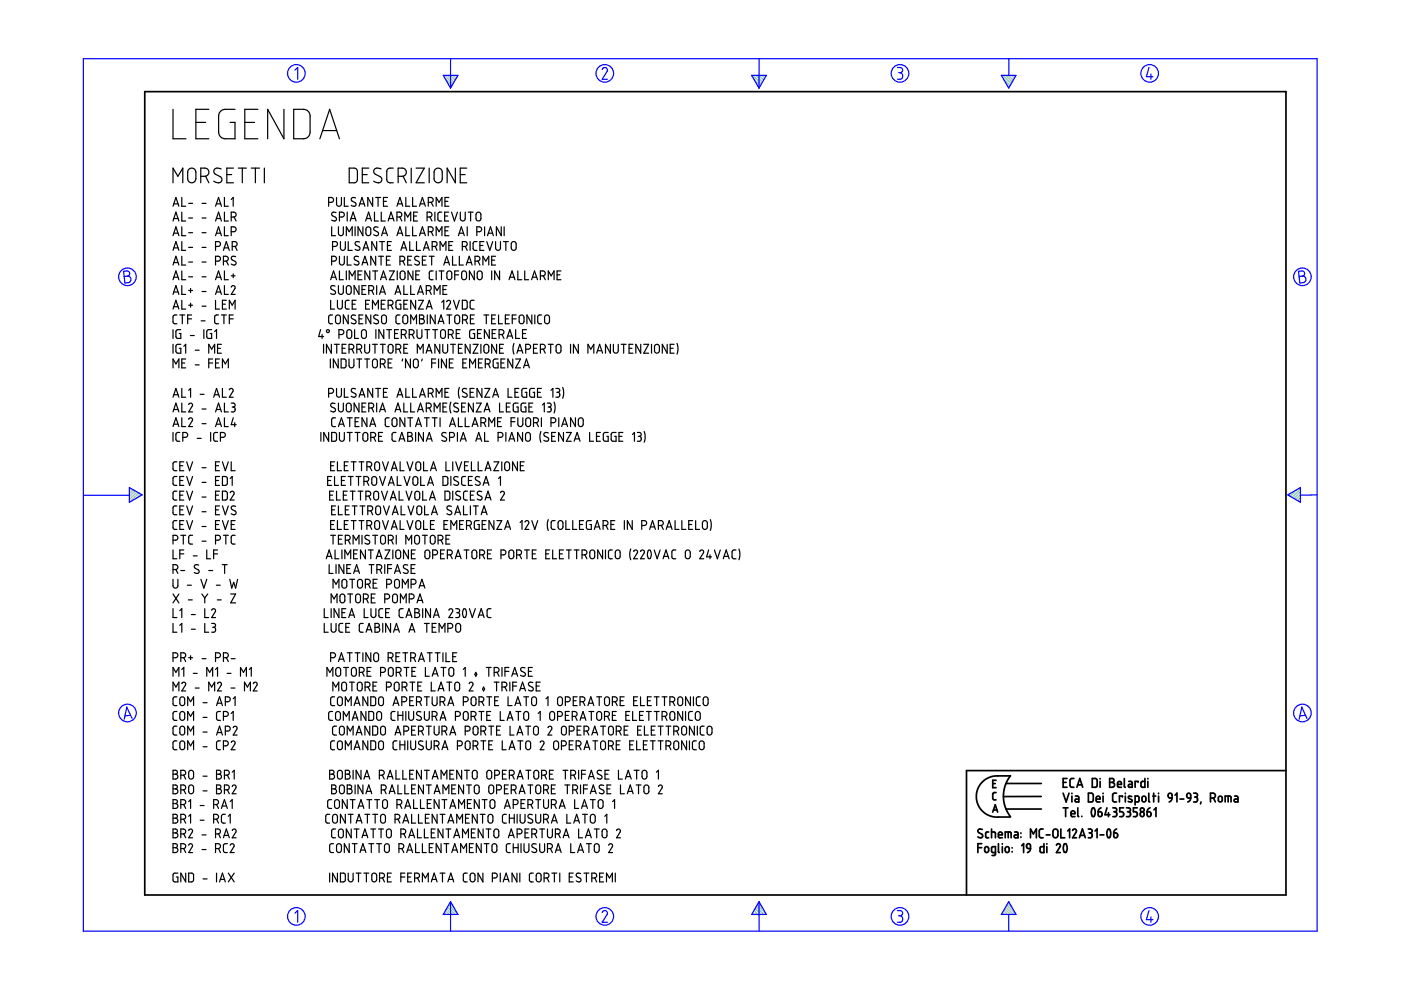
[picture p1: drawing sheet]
<svg xmlns="http://www.w3.org/2000/svg" width="297mm" height="210mm" viewBox="0 0 297 210" stroke-linecap="round" stroke-linejoin="round" font-family="sans-serif">
<g fill="none" stroke="#6c9" stroke-width=".25">
<path d="M94.2 16l1.8 1.8M94.5 16.8l1.3 1.4M94.8 16l1.5 1.4M95.3 18.3l.3 .3M95.5 16l1 1M96.1 16l.6 .6M96.7 16l.3 .2M159.6 16l1.8 1.8M159.9 16.8l1.3 1.4M160.3 16l1.4 1.4M160.7 18.3l.3 .3M160.9 16l1 1"/>
<path d="M161.5 16l.6 .6M162.1 16l.2 .2M212.6 16l1.8 1.8M212.8 16.8l1.3 1.4M213.2 16l1.4 1.4M213.7 18.3l.2 .3M213.8 16l1 1M214.4 16l.7 .6M215.1 16l.2 .2M27.5 103.4h-.1M27.9 103.6l-.5 .4M28.3 103.8l-.9 .9"/>
<path d="M28.7 104.1l-1.3 1.2M29 104.3l-1.6 1.6M29.4 104.5l-1.8 1.9M29.8 104.8l-.8 .8M273.4 104.7l-.3 .3M274.9 103.9l-1.4 1.3M275.7 103.6l-1.8 1.9M275.7 106.1l-.2 .3M275.7 105.5l-.6 .6M275.7 104.9l-1 1M275.7 104.2l-1.4 1.5M94 193.8v.1"/>
<path d="M94.2 193.5l.4 .4M94.4 193.1l.9 .8M94.7 192.7l1.2 1.2M94.9 192.3l1.6 1.6M95.1 191.9l1.9 1.9M95.4 191.5l.8 .8M159.4 193.8v.1M159.6 193.5l.4 .4M159.9 193.1l.8 .8M160.1 192.7l1.2 1.2M160.3 192.3l1.6 1.6M160.5 191.9l1.9 1.9"/>
<path d="M160.8 191.5l.8 .8M212.3 193.8v.1M212.6 193.5l.4 .4M212.8 193.1l.8 .8M213 192.7l1.2 1.2M213.2 192.3l1.6 1.6M213.5 191.9l1.8 1.9M213.7 191.5l.8 .8"/>
</g>
<g fill="none" stroke="#00f" stroke-width=".25">
<path d="M17.7 12.4h261.6v185h-261.6zM62.5 14.9l.6-.6v2.5M94 16h3.1l-1.6 2.7zM95.5 12.4v6.3M127.7 14.7l.5-.4 .5 .3v.5l-1 1.7h1.1M159.4 16h3.1l-1.6 2.7zM160.9 12.4v6.3M190.3 14.3h.7l.3 .3v.6l-.5 .2M190.5 15.4h.3M190.8 15.4l.5 .3v.7l-.3 .4h-.7M212.3 16h3.1l-1.5 2.7zM213.9 12.5v3.5"/>
<path d="M243.6 14.3l-.5 2h1.4M244 15.7v1.1M26.2 57.5l.9-.1 .3 .3 .1 .5-.5 .3 .5 .2 .3 .4-.1 .3-.3 .5-.9 .1zM27 58.5l-.7 .1M275.3 57.5l.9-.1 .3 .3 .1 .5-.5 .3 .5 .2 .3 .4-.1 .4-.2 .3-1 .2zM276.1 58.5l-.7 .1M17.8 105h9.6M27.4 103.4l2.7 1.5-2.7 1.6zM273 104.9l2.7-1.5v3.1zM279.3 104.9l-3.6 .1M27.7 151.7l-1.2 .1M28 152.3l-1.1-2.4-.6 2.6"/>
<path d="M276.8 151.7l-1.2 .1M277.1 152.3l-1.1-2.4-.6 2.6M62.5 193.6l.6-.5v2.4M95.5 191.2v6.2M95.5 191.2l1.6 2.7h-3.1zM127.7 193.5l.1-.3 .5-.1 .5 .4-.1 .4-1 1.6h1.1M160.9 191.2v6.2M160.9 191.2l1.6 2.7h-3.1zM190.3 193.1h.6l.4 .2v.5l-.5 .4M190.5 194.2h.3M190.8 194.2l.5 .3v.7l-.4 .3h-.6M213.9 191.2l1.5 2.7h-3.1z"/>
<path d="M213.9 193.9v3.5M243.6 193.1l-.5 1.9h1.4M244 194.4v1.1"/>
<circle cx="62.8" cy="15.6" r="1.87"/>
<circle cx="128.2" cy="15.6" r="1.87"/>
<circle cx="190.8" cy="15.6" r="1.87"/>
<circle cx="243.8" cy="15.6" r="1.87"/>
<circle cx="27" cy="58.7" r="1.87"/>
<circle cx="276.1" cy="58.7" r="1.87"/>
<circle cx="27" cy="151.2" r="1.87"/>
<circle cx="276.1" cy="151.2" r="1.87"/>
<circle cx="62.8" cy="194.3" r="1.87"/>
<circle cx="128.2" cy="194.3" r="1.87"/>
<circle cx="190.8" cy="194.3" r="1.87"/>
<circle cx="243.8" cy="194.3" r="1.87"/>
</g>
<g fill="none" stroke="#000" stroke-width=".36">
<path d="M30.7 19.4h241.9v170.4h-241.9zM207.3 179.7h.9M208.2 178.9h-.9v1.9M208.3 175.9l-.7-.1-.3 .5 1 .7v.4l-.2 .2-.8-.2M208.9 179.6l.4-.1 .3 .3v.7l-.3 .2h-.3l-.2-.2zM209.6 176.4h-.4l-.2 .3v.8l.2 .1h.4M210.2 176.4l.8 .1 .1 1.1M210.2 175.8v1.8M210.5 166.1h.5M210.5 172.2l.5-1.6 .5 1.6M210.6 171.7h.8M211.2 168h-.4l-.3 .3v1.1l.7 .2"/>
<path d="M211.2 165.4h-.7v1.6h.7M211.7 177h.8l-.1-.5-.4-.1-.2 .2-.1 .8 .2 .2h.6M211.7 178.9v1.7l.2 .2M212.5 178.9v.1M212.5 179.5v1.3M213.1 177.6v-1.2h1.1l.2 .2v1M213.3 179.6l.4-.1 .3 .3v.7l-.3 .2h-.3l-.3-.2zM213.3 166.1h7.5M213.3 171.5h7.5M213.8 176.4v1.2M214.2 164.5h-3.5l-.9 .3-.9 .5-.7 .6-.7 .9-.4 1-.1 1.1 .1 1.1 .4 .9 .7 1 .8 .6 .8 .5 .9 .2h3.5M214.2 164.5l-1 1.7-.5 2.2 .1 1.3 .3 1.3 1.1 2.1"/>
<path d="M214.6 179.7v.1M215.1 176.4h.5l.2 .3v.9h-.5a.31 .31 0 0 1-.3-.3 .31 .31 0 0 1 .3-.3h.5M216.5 176.6v.1M216.5 177.4v.1M216.6 179.3l.4-.4v1.9M217.7 179l.3-.1 .4 .1 .1 .9-.8-.1zM218.5 179.9l-.2 .5-.5 .4M218.5 177.6v-1.8l.6 1 .6-1v1.8M220.8 168.9h-8.1M221.2 175.8h-.6l-.3 .3 .1 1.3 .2 .2h.6M221.3 178.9v1.9l-.6-.1-.2-.2v-.8l.2-.2h.6M221.8 177h.8"/>
<path d="M222 178.9v.1M222 179.5v1.3M223.4 176l.4-.2 .4 .2 .1 1.1-.3 .5h-.4l-.3-.3-.1-1zM224 179.2l.4-.3 .4 .2v.3l-.8 1.4h.8M224.9 175.8v1.8h.8M225.4 165.9h.6M225.4 168.2l.6 1.8 .7-1.8M225.4 171.3h1M225.6 179a.56 .56 0 0 1 .7 .7l-.1 .7a.36 .36 0 0 1-.5 .3 .36 .36 0 0 1-.2-.5l-.1-.6zM225.9 171.3v1.8M226.2 165.1h-.8v1.8h.8M226.4 176.2l.4-.4v1.8"/>
<path d="M227.1 172.5h.8l-.1-.5-.4-.1-.3 .2v.8l.2 .2h.6M227.3 168.2v.1M227.3 168.8v1.2M227.4 176.1a.4 .4 0 0 1 .3-.3 .4 .4 0 0 1 .5 .2v.3l-.8 1.3h.8M227.7 165.1h-.6l-.2 .3v1.4l.3 .1h.5M228 168.8h.5l.2 .2v1h-.5a.31 .31 0 0 1-.3-.3 .31 .31 0 0 1 .3-.3h.5M228.3 166.9l.6-1.8 .7 1.8M228.5 166.4h.9M228.5 171.3v1.7l.2 .1M228.9 177.6l.6-1.8 .6 1.8M229 177.1h.9M229.4 173.1h.1"/>
<path d="M230.7 175.8h.6l.2 .2v.4l-.4 .2M230.8 168.2h.7l.3 .3v1.2l-.3 .3h-.7zM230.9 176.6h.2M231.1 176.6l.4 .2v.6l-.2 .2h-.6M231.6 165.1h.7l.3 .2v1.3l-.2 .3h-.8zM231.6 171.4a.53 .53 0 0 1 .5 .2 .53 .53 0 0 1 .1 .5l-.1 .7a.34 .34 0 0 1-.4 .3 .34 .34 0 0 1-.3-.4v-.6zM232.2 176.2l.4-.4v1.8M232.4 169.4h.8v-.3l-.2-.3-.5 .1-.1 .9 .2 .2h.6M232.8 172.1h.6l.2 .2 .1 .5-.2 .3h-.3l-.3-.1zM233.2 177h.8M233.2 165.1v.1M233.2 165.7v1.2"/>
<path d="M233.4 171.3l-.4 .3-.2 .5M233.9 168.2v.1M233.9 168.8v1.2M234.7 171.3l-.4 1.4h1M234.9 175.9a.53 .53 0 0 1 .5 .1 .53 .53 0 0 1 .1 .6l-.1 .7a.35 .35 0 0 1-.4 .3 .35 .35 0 0 1-.3-.5v-.6zM235 172.3v.8M235.3 165.1h.6l.3 .3-.1 .4-.3 .1 .4 .1 .1 .3-.1 .4-.3 .2h-.6zM235.3 165.9h.5M235.9 171.3h.7l.1 .2 .1 .3-.4 .3M236.1 176.6l.8 .1 .1 .5-.2 .3-.4 .1-.2-.1zM236.2 172.1h.2M236.4 172.1l.3 .2 .1 .5-.3 .3h-.6"/>
<path d="M236.7 168.2h-.5l-.3 .3v1.3l.3 .2h.5M236.7 175.8l-.4 .2-.2 .6M236.9 166.3h.9l-.2-.5-.3-.1-.3 .1-.1 .9 .2 .2h.7M238 169v-.2h-.7v1.2M238.2 171.3h-.8v.8h.6l.2 .4-.1 .6h-.7M238.4 165.1v1.7l.2 .1M238.6 168.2v.1M238.6 168.8v1.2M238.8 171.3h.5l.3 .2v.4l-.3 .2M239.1 172.1h.2M239.3 172.1l.4 .3-.1 .5-.2 .2h-.6M239.3 165.7h.5l.3 .2v1h-.6a.31 .31 0 0 1-.3-.3 .31 .31 0 0 1 .3-.3h.6"/>
<path d="M239.9 168.9l-.2-.1a.29 .29 0 0 0-.4 .1 .29 .29 0 0 0 .1 .4l.5 .2a.33 .33 0 0 1 0 .5 .33 .33 0 0 1-.5 0l-.2-.1M240.7 170l.7-.1 .1-.9-.2-.2h-.6v1.9M241.1 171.3h-.8v.8h.6l.2 .3-.1 .7h-.7M241.3 165.9v-.2h-.6v1.2M241.9 172.3l.2-.2 .4 .2 .1 .5-.1 .2-.4 .1-.2-.1zM242.2 169l.2-.2 .4 .1 .2 .8-.2 .2-.4 .1-.3-.2zM242.7 165.1v1.8h-.6l-.2-.2 .1-.9 .2-.1h.5M243.2 172.1l.7 .2v.7l-.4 .1-.2-.1zM243.4 165.1v.1M243.4 165.7v1.2M243.6 168.2v1.6l.2 .2M243.8 171.3l-.4 .3-.2 .5"/>
<path d="M244.4 168.8h.6M244.6 168.2v1.8M244.7 171.7l.4-.4v1.8M245.6 168.2v.1M245.6 168.8v1.2M247.7 168.4l.3-.2 .4 .1 .1 .9-.7-.1zM248.5 169.2l-.2 .5-.4 .3M249.1 168.6l.4-.4v1.8M250.2 169.4h.8M251.7 168.3l.3-.1 .3 .1 .2 .9h-.6l-.2-.2zM252.5 169.2l-.2 .5-.5 .3M253.1 168.2l.7 .1 .1 .4-.4 .3"/>
<path d="M253.3 169h.2M253.5 169l.4 .2v.5l-.2 .3h-.6M254.6 170l-.1 .5M256.6 169.2l.9-.1 .2-.3-.1-.4-.4-.2h-.6v1.8M257.3 169.2l.4 .8M258.4 169l.2-.2 .4 .1 .1 .8-.1 .2-.4 .1-.3-.2zM259.8 170v-1.2l1.1 .1 .1 1.1M260.4 168.8v1.2M261.7 168.8h.6l.2 .3v.9h-.6a.31 .31 0 0 1-.3-.3 .31 .31 0 0 1 .3-.3h.6M272.6 163.4h-67.7v26.4M211.1 180.8h-.6l-.3-.2 .1-1 .8-.1-.1 1.7-.2 .2h-.5M214.6 180.6v.1"/>
<circle cx="242.2" cy="171.7" r=".42"/>
</g>
<g fill="none" stroke="#000" stroke-width=".25">
<path d="M36.7 23.2v6.2h2.7M36.7 38.8v-3.2l1 1.8 1.1-1.8v3.2M40.1 35.9l.4-.3 .5 .1 .5 .6v1.8l-.2 .4-.4 .2h-.5l-.6-.5v-1.8zM41.5 26h2.1M42.6 37.4h1l.5-.3 .2-.8-.3-.5-.4-.2h-1v3.2M43.6 37.4l.7 1.4M44.3 23.2h-2.8v6.2h2.8M46.9 35.8l-1.1-.1-.3 .2-.2 .5 .3 .5 1.3 .7 .2 .4-.2 .5-.3 .2-.4 .1-.9-.4M48.1 37h1M49.5 35.6h-1.4v3.2h1.4M49.8 23.2h-2.4l-.5 .2-.4 .5-.1 .6v3.8l.2 .5 .5 .5 .5 .1h2.2v-3.4h-1M50.5 35.6h1.7"/>
<path d="M51.4 35.6v3.2M51.9 26h2.1M53.3 35.6h1.7M54.1 35.6v3.2M54.7 23.2h-2.8v6.2h2.8M56 35.6v3.2M60.2 23.2v6.2l-3.5-6.2v6.2M62.3 23.2l2.5 .1 .4 .2 .4 .5 .1 4.3-.3 .6-.5 .4-2.6 .1zM67.8 29.4l2.1-6.2 2.1 6.2M68.4 27.7h3M74 35.6l1.3 .1 .4 .4 .1 2.2-.5 .4-1.3 .1zM76.8 37h1.1"/>
<path d="M78.2 35.6h-1.4v3.2h1.4M80.8 35.8l-1.1-.1-.3 .2-.2 .5 .3 .5 1.3 .8 .2 .3-.1 .4-.6 .4-1.1-.4M83.4 35.6l-.9 .1-.3 .2-.2 .4 .1 2.1 .5 .4h.8M84.4 37.4h1l.6-.3 .1-.7-.2-.6-.5-.2h-1v3.2M85.4 37.4l.7 1.4M87.2 35.6v3.2M88.2 35.6h1.8l-1.8 3.2h1.8M91 35.6v3.2M92.2 36l.4-.3 .4-.1 .5 .2 .2 .4v1.9l-.5 .6h-.6l-.5-.5-.1-1.8zM96.5 35.6v3.2l-1.7-3.2v3.2M97.6 37h1M99 35.6h-1.4v3.2h1.4"/>
<path d="M36.7 43.7l.6-1.8 .6 1.8M36.7 46.9l.6-1.9 .6 1.9M36.7 50l.6-1.9 .6 1.9M36.7 53.1l.6-1.9 .6 1.9M36.7 56.2l.6-1.9 .6 1.9M36.7 59.3l.6-1.9 .6 1.9M36.9 43.2h.8M36.9 46.3h.8M36.9 49.4h.8M36.9 52.6h.8M36.9 55.7h.8M36.9 58.8h.8"/>
<path d="M38.5 41.9v1.8h.9M38.5 45v1.9h.9M38.5 48.1v1.9h.9M38.5 51.2v1.9h.9M38.5 54.3v1.9h.9M38.5 57.4v1.9h.9M40 43.1h.8M40 46.2h.8M40 49.3h.8M40 52.5h.8M40 55.6h.8M40 58.7h.8"/>
<path d="M42.8 43.1h.9M42.8 46.2h.9M42.8 49.3h.9M42.8 52.5h.9M42.8 55.6h.9M42.8 58.7h.9M45.7 52.3l.9-.2 .1-.5-.1-.3-.9-.1v1.9M45.7 55.4l.9-.2 .1-.5-.1-.3-.9-.1v1.9M45.7 43.7l.6-1.8 .6 1.8M45.7 46.9l.6-1.9 .6 1.9M45.7 50l.6-1.9 .6 1.9M45.7 59.3l.6-1.9 .6 1.9"/>
<path d="M45.9 43.2h.9M45.9 46.3h.9M45.9 49.4h.9M45.9 58.8h.9M47.4 55.4h.5l.4-.3 .1-.3-.2-.4-.8-.1v1.9M47.4 53.1l.6-1.9 .6 1.9M47.5 52.6h.9M47.6 41.9v1.8h.8M47.6 45v1.9h.8M47.6 48.1v1.9h.8M47.6 57.4v1.9h.8M48 55.4l.4 .8"/>
<path d="M49 46l.9-.1 .2-.3-.1-.4-.4-.2h-.6v1.9M49 49.1l.9-.1 .2-.3-.1-.4-.3-.2h-.7v1.9M49 42.3l.4-.4v1.8M49 58.5h.8M49.2 52.3l.7-.1 .3-.2 .1-.4-.2-.3-.9-.1v1.9M49.4 58.1v.8M49.6 46l.5 .9M49.8 52.2l.5 .9M50 54.4h-.7l-.3 .4 .2 .3 .8 .4v.5l-.5 .2-.5-.2M69.7 42.9l.8-.1 .2-.3-.1-.5-.9-.1v1.8M70.1 59.3l.6-1.9 .7 1.9M70.3 58.8h.9"/>
<path d="M70.3 55.4l.9-.2 .2-.4-.2-.4-.9-.1v1.9M70.3 48.1v1.9h.8M70.5 52.3l.9-.2 .1-.5-.1-.3-.9-.1v1.9M71.2 45.1l-.6-.1-.2 .2-.1 .3 .9 .6 .1 .6-.4 .2-.6-.2M71.4 41.9v1.4l.3 .4 .5-.1 .2-.2v-1.5M71.8 48.1v1.4l.1 .3 .3 .2 .6-.4v-1.5M72 46l.9-.1 .1-.3-.1-.5-.9-.1v1.9M72 54.3v1.5l.2 .3 .2 .1 .4-.1 .2-.3v-1.5M72 57.4v1.9h.8M72.2 51.2v1.5l.4 .4 .4-.1 .2-.3v-1.5M73 41.9v1.8h.8M73.4 50v-1.9l.6 1 .7-1v1.9"/>
<path d="M73.4 57.4v1.9M73.6 45v1.9M73.6 54.3v1.9h.9M73.8 51.2v1.9h.9M74 59.3v-1.9l.7 1.1 .6-1.1v1.9M74.3 46.9l.6-1.9 .6 1.9M74.4 46.3h.9M75.3 48.1v1.9M75.4 42l-.7-.1-.2 .5 .9 .7v.5l-.5 .1-.4-.2M75.9 58.3h.6M76 54.4h-.7l-.2 .4 .2 .3 .7 .4 .1 .5-.5 .2-.5-.2M76.1 43.7l.7-1.8 .6 1.8"/>
<path d="M76.2 51.3l-.6-.1-.3 .5 .1 .2 .8 .5 .1 .5-.4 .2-.6-.2M76.3 43.2h.9M76.8 57.4h-.9v1.9h.9M76.8 56.2l.6-1.9 .6 1.9M76.9 55.7h.9M76.9 48.1v1.9l-1-1.9v1.9M76.9 53.1l.7-1.9 .6 1.9M77.1 52.6h.9M77.5 46.9l.6-1.9 .7 1.9M77.7 46.3h.9M77.7 48.2l.5-.1 .4 .4v1l-.3 .5-.5-.1-.2-.3v-1.1zM78.4 57.4v1.9l-1-1.9v1.9"/>
<path d="M79 41.9v1.8l-1-1.8v1.8M79 57.4h1.1M79.4 45v1.9h.8M79.5 57.4v1.9M79.7 41.9h1M79.7 54.3v1.9l-1.1-1.9v1.9M79.9 51.2v1.9l-1.1-1.9v1.9M80.2 48.2l-.7-.1-.3 .4 .2 .3 .8 .5v.4l-.3 .3-.7-.2M80.2 41.9v1.8M80.3 54.3h1M80.5 51.2h1M80.7 59.3l.6-1.9 .6 1.9"/>
<path d="M80.8 54.3v1.9M80.8 45v1.9h.9M80.9 58.8h.9M80.9 50l.6-1.9 .6 1.9M81 51.2v1.9M81.1 49.4h.9M81.3 42.7h.6M81.9 55.2h.6M82.1 41.9h-.8v1.8h.8M82.1 52h.7M82.3 46.9l.6-1.9 .6 1.9M82.5 46.3h.9"/>
<path d="M82.5 57.4h1.1l-1.1 1.9h1.1M82.8 54.3h-.9v1.9h.9M83 51.2h-.9v1.9h.9M84.2 46l.9-.1 .1-.3-.1-.4-.3-.2h-.6v1.9M84.2 43.7l.6-1.8 .6 1.8M84.2 50l.6-1.9 .6 1.9M84.2 57.4v1.9M84.3 43.2h.9M84.3 49.4h.9M84.8 46l.4 .9M84.8 55.4h.5l.4-.3 .1-.3-.2-.4-.8-.1v1.9M85 57.6l.4-.2 .5 .4v1.1l-.4 .4h-.4l-.2-.4-.1-1z"/>
<path d="M85 53.1l.6-1.9 .6 1.9M85.2 52.6h.9M85.4 55.4l.4 .8M85.8 46.9v-1.9l.6 1 .7-1v1.9M86 41.9v1.8h.9M86 48.1v1.9h.9M86.4 55.2h.7M86.9 51.2v1.9h.8M87.3 54.3h-.9v1.9h.9M87.5 41.9v1.8h.8M87.5 48.1v1.9h.8M87.5 57.4v1.9l-1-1.9v1.9"/>
<path d="M87.7 45.8h.6M88.2 58.3h.6M88.3 51.2v1.9h.9M88.5 45h-.8v1.9h.8M88.8 54.4h-.6l-.3 .4 .2 .3 .8 .4v.5l-.5 .2-.5-.2M88.9 43.7l.7-1.8 .6 1.8M88.9 50l.7-1.9 .6 1.9M89 57.4h-.8v1.9h.8M89.1 43.2h.9M89.1 49.4h.9M89.6 55.2h.6M89.8 53.1l.6-1.9 .6 1.9"/>
<path d="M89.9 52.6h.9M90.4 54.3h-.8v1.9h.8M90.6 46l.8-.1 .2-.3-.2-.5-.8-.1v1.9M90.8 42.9l.9-.1 .1-.3-.1-.5-.9-.1v1.8M90.8 49.1h.7l.3-.2v-.4l-.1-.3-.9-.1v1.9M91 54.3h1.1M91.2 46l.4 .9M91.4 42.9l.4 .8M91.4 49.1l.4 .9M91.5 54.3v1.9M91.6 52.3l.9-.2 .2-.5-.2-.3-.9-.1v1.9M91.8 57.4l-.5 .1-.3 .3 .1 1.3 .7 .2"/>
<path d="M92.2 45v1.9M92.3 52.2l.4 .9M92.5 43.7v-1.8l.6 1 .6-1v1.8M92.5 50v-1.9l.6 1 .6-1v1.9M92.5 57.4v1.9M93.1 57.4h1M93.3 53.1v-1.9l.6 1.1 .7-1.1v1.9M93.6 57.4v1.9M93.7 45h-.6l-.3 .3 .1 1.3 .2 .2 .6 .1M94.1 56.2l.6-1.9 .6 1.9M94.3 55.7h.8M94.3 45.8h.6"/>
<path d="M94.3 42.7h.7M94.3 48.9h.7M94.9 57.6l.5-.1 .4 .3v1.1l-.4 .4h-.3l-.3-.3-.1-1.1zM95.1 45h-.8v1.9h.8M95.2 41.9h-.9v1.8h.9M95.2 48.1h-.9v1.9h.9M95.2 52h.6M95.7 45l.7 1.9 .6-1.9M95.9 54.3v1.9h.9M96 51.2h-.8v1.9h.8M96.4 58.3h.8M97.2 50l.6-1.9 .6 1.9"/>
<path d="M97.2 57.4h-.8v1.9M97.4 49.4h.9M97.4 54.3v1.9h.8M97.6 45v1.5l.5 .4 .5-.4v-1.5M98 57.7l.5-.3 .4 .4v1.1l-.4 .4-.4-.1-.2-.3zM98 52.3l.7-.1 .3-.2 .1-.3-.3-.4-.8-.1v1.9M98.6 52.2l.5 .9M98.8 56.2l.7-1.9 .6 1.9M99 55.7h.9M99.1 48.1v1.9M99.3 45h1M99.7 51.2v1.9"/>
<path d="M99.8 45v1.9M100.6 57.4v1.9l-1.1-1.9v1.9M100.7 55.4l.9-.2 .1-.5-.1-.3-.9-.1v1.9M101 45.2l.5-.2 .5 .4v1l-.4 .4h-.3l-.3-.3-.1-1.1zM101.1 49.1l.9-.1 .1-.4-.1-.3-.3-.2h-.6v1.9M101.1 51.2h-.5l-.3 .3 .1 1.4 .2 .2h.5M101.3 57.6l.6-.1 .3 .3v1.1l-.3 .4h-.4l-.3-.3v-1.1zM101.3 55.4l.4 .8M101.7 52h.7M102.4 56.2v-1.9l.6 1.1 .6-1.1v1.9M102.6 51.2h-.9v1.9h.9M102.7 48.1v1.9"/>
<path d="M103.2 51.2l.6 1.9 .7-1.9M103.4 50l.6-1.9 .6 1.9M103.5 49.4h.9M104.2 55.2h.7M104.2 57.4v1.9M105.1 51.2v1.4l.1 .3 .3 .2 .6-.4v-1.5M105.1 54.3h-.9v1.9h.9M105.9 57.4v1.9l-1-1.9v1.9M106.3 48.1v1.9l-1.1-1.9v1.9M106.7 51.2h1.1M106.9 48.1v1.9M107.3 51.2v1.9"/>
<path d="M107.9 59.3l.7-1.9 .6 1.9M108.1 58.8h.9M108.5 51.4l.6-.2 .3 .4v1.1l-.3 .4-.4-.1-.3-.2v-1.1zM109.8 57.4v1.9h.8M111.3 57.4v1.9h.8M112.7 59.3l.6-1.9 .7 1.9M112.9 58.8h.9M114.6 58.5l.8-.1 .2-.3-.1-.4-.3-.3h-.6v1.9M115.2 58.5l.4 .8M116.2 59.3v-1.9l.7 1.1 .6-1.1v1.9M118.1 58.3h.6M118.9 57.4h-.8v1.9h.8"/>
<path d="M36.7 69.9v1.9M36.7 73v1.9M36.7 78v-1.9l.6 1.1 .6-1.1v1.9M36.7 62.4l.6-1.8 .6 1.8M36.7 65.5l.6-1.8 .6 1.8M36.9 61.9h.8M36.9 65h.8M37.5 66.8h-.5l-.3 .3v1.3l.3 .2h.5M38.1 66.8h1.1M38.3 69.9h-.7l-.3 .3v1.2l.2 .3 .8 .1v-1.1h-.3M38.3 73h-.7l-.3 .3v1.2l.2 .3 .8 .1v-1h-.3M38.5 60.6v1.8h.9"/>
<path d="M38.5 63.7v1.8h.9M38.5 77h.7M38.7 66.8v1.8M39 73.4l.4-.4v1.9M39.4 76.1h-.9v1.9h.9M39.8 67.6h.8M40 61.6h.8M40 64.7h.8M40.4 71.1h.8M40.4 61.2v.8M40.4 64.3v.8M40.6 66.8h-.8v1.8"/>
<path d="M41.4 74.3h.8M41.4 77.4h.8M42.7 68h.8M42.8 61.8h.9M42.8 64.9h.9M43.2 69.9v1.9M44.3 74.9v-1.9l.6 1 .6-1v1.9M44.3 77h.8M44.9 69.9h-.8l-.2 .3-.1 1.2 .2 .3 .9 .1v-1.1h-.3M45.1 76.1h-.8v1.9M45.5 70.3l.4-.4v1.9M45.7 63.7v1.8h.8"/>
<path d="M45.7 62.4l.6-1.8 .6 1.8M45.7 77h.6M45.9 61.9h.9M46.1 73.9h.6M46.3 66.8h-.5l-.3 .3v1.3l.3 .2h.5M46.5 76.1h-.8v1.9h.8M46.9 66.8h1.1M46.9 73h-.8v1.9h.8M47.2 78v-1.9l.6 1.1 .6-1.1v1.9M47.2 64.5h.6M47.5 66.8v1.8M47.6 60.6v1.8h.8"/>
<path d="M48 63.7h-.8v1.8h.8M48.6 65.5v-1.8l.6 1 .6-1v1.8M48.6 67.6h.8M49 60.9l.3-.3 .5 .1v.4l-.8 1.3h.8M49.4 66.8h-.8v1.8M68 69.9l-.4 1.5h1M68.3 70.9v.9M68.6 73v1.9M70 76.1v1.9M70.1 63.7v1.8h.8M70.3 73v1.9l-1.1-1.9v1.9M70.5 66.8h-.5l-.3 .3v1.3l.3 .2h.5"/>
<path d="M70.9 73h1M71 60.7l-.6-.1-.3 .5 1 .6v.5l-.5 .2-.5-.2M71.2 67l.5-.2 .5 .3v1.1l-.3 .4h-.4l-.3-.3zM71.4 73v1.9M71.5 63.7v1.4l.1 .2 .4 .2h.3l.3-.3v-1.5M71.7 76.1v1.9l-1-1.9v1.9M71.8 60.6v1.4l.4 .4h.4l.2-.4v-1.4M71.9 70.9l.8-.1 .2-.3-.2-.5-.8-.1v1.9M72.3 76.1l.8 .1 .2 .2 .1 1.3-.3 .3h-.8zM72.5 73.9h.7M73.4 73h-.9v1.9h.9M73.5 60.8l.5-.2 .4 .3v1.2l-.3 .3h-.4l-.3-.4z"/>
<path d="M73.7 70l.4-.1 .4 .3v1.2l-.3 .4-.5-.1-.2-.3v-1.1zM73.8 66.8v1.8l-1-1.8v1.8M74 74l.9-.1 .1-.3-.1-.4-.2-.2h-.7v1.9M74 76.1v1.5l.5 .4 .3-.1 .2-.3v-1.5M74 63.7h-.6l-.2 .3 .1 1.4 .2 .1h.5M74.6 74l.4 .9M74.7 64.5h.6M75.2 69.9v1.9h.8M75.4 66.9l-.6-.1-.3 .2v.3l.9 .7v.5l-.5 .1-.4-.1M75.5 63.7h-.8v1.8h.8M75.6 74h.7l.3-.2 .1-.4-.2-.2-.9-.2v1.9M75.6 76.1h1.1"/>
<path d="M76.1 60.6v1.8l-1-1.8v1.8M76.1 67.6h.7M76.2 76.1v1.9M76.3 74l.4 .9M76.8 61.4h.6M76.8 70l.4-.1 .4 .3 .1 1.1-.4 .5-.5-.2-.2-.2v-1.1zM76.9 66.8h-.8v1.8h.8M77.3 73v1.5l.2 .2 .3 .2 .5-.4 .1-1.5M77.3 76.1h1.1M77.5 64.5h.6M77.6 60.6h-.8v1.8h.8M77.8 76.1v1.9"/>
<path d="M78.2 61.6l.8-.1 .2-.3-.1-.4-.3-.2h-.6v1.8M78.4 63.7h-.9v1.8h.9M78.6 66.8v1.8l-1-1.8v1.8M78.8 61.6l.4 .8M79 65.5v-1.8l.6 1 .6-1v1.8M79 73h1M79.1 76.3l.5-.2 .4 .4v1.1l-.3 .4-.5-.1-.2-.3zM79.5 73v1.9M79.7 69.9v1.9M79.9 60.6v1.8M80.2 66.9l-.6-.1-.4 .4 .2 .3 .8 .4v.6l-.5 .1-.5-.1M80.5 62.4l.6-1.8 .6 1.8"/>
<path d="M80.6 77.2l.9-.2 .2-.4-.1-.3-.3-.2h-.7v1.9M80.6 61.9h1M80.6 73h1.1M80.8 64.5h.7M81 67l.5-.2 .4 .3v1.1l-.3 .4h-.4l-.3-.3zM81.2 73v1.9M81.3 77.2l.4 .8M81.4 69.9v1.9l-1.1-1.9v1.9M81.7 63.7h-.9v1.8h.9M82 69.9h1M82.3 64.7h.6l.3-.2 .1-.4-.2-.3-.8-.1v1.8M82.3 77h.6"/>
<path d="M82.5 73.1l.5-.1 .3 .4v1l-.3 .4-.3 .1-.4-.4v-1.1zM82.5 69.9v1.9M82.9 64.7l.4 .8M83.1 76.1h-.8v1.9h.8M83.7 70.7h.6M83.8 62.4l.6-1.8 .6 1.8M83.9 61.9h.9M83.9 74l1-.1 .1-.2-.1-.5-.3-.2h-.7v1.9M84.5 69.9h-.8v1.9h.8M84.6 74l.4 .9M84.8 66.8h-.5l-.4 .4 .1 1.2 .3 .2h.5M85 63.7h-.7l-.3 .2v1.4l.3 .2h.7v-1h-.3"/>
<path d="M85.1 70.9l.9-.1 .1-.3-.1-.4-.3-.2h-.6v1.9M85.4 76.1l-.1 .4M85.6 66.9l.4-.1 .4 .3v1.1l-.3 .4h-.4l-.3-.3v-1.1zM85.6 60.6v1.8h.8M85.6 64.5h.6M85.6 73.9h.6M85.7 70.9l.4 .9M86.4 63.7h-.8v1.8h.8M86.4 73h-.8v1.9h.8M86.8 70.9l.8-.1 .2-.3-.1-.5-.9-.1v1.9M87 76.1v1.9l-1-1.9v1.9M87.1 60.6v1.8h.8"/>
<path d="M87.1 68.6v-1.8l.6 1 .6-1v1.8M87.4 70.9l.4 .9M87.8 76.3l.4-.2 .4 .3 .1 1.2-.4 .4-.4-.1-.2-.3zM88.1 63.7v1.8l-1-1.8v1.8M88.4 69.9v1.4l.4 .5 .3-.1 .3-.3 .1-1.5M88.5 74.9v-1.9l.6 1 .6-1v1.9M88.5 62.4l.7-1.8 .6 1.8M88.7 61.9h.9M88.7 63.7h1.1l-1.1 1.8h1.1M88.9 66.8h.6l.4 .3-.1 .4-.3 .1 .3 .2 .2 .4-.4 .4h-.7zM88.9 67.6h.6M89.5 76.1l-.1 .4"/>
<path d="M90.1 69.9h1M90.3 74.9l.7-1.9 .6 1.9M90.4 61.6l.8-.1 .2-.4-.1-.4-.3-.1h-.6v1.8M90.4 65.5l.6-1.8 .6 1.8M90.5 74.4h.9M90.6 65h.9M90.6 66.8v1.8M90.6 69.9v1.9M91 61.6l.4 .8M91.5 77h.9M91.7 69.9h1.1M92.1 62.4v-1.8l.6 1 .6-1v1.8"/>
<path d="M92.3 66.8v1.8l-1.1-1.8v1.8M92.3 69.9v1.9M92.4 76.1h-.9v1.9M92.9 68.6l.6-1.8 .6 1.8M93 76.1v1.9M93 68.1h1M93.2 73v1.9l-1-1.9v1.9M93.5 70.1l.5-.2 .4 .3v1.1l-.3 .4h-.4l-.3-.3zM93.7 64.1l.4-.4v1.8M93.9 73v1.5l.1 .2 .4 .2 .5-.4v-1.5M93.9 61.4h.7M94.7 76.1v1.9l-1.1-1.9v1.9"/>
<path d="M94.7 64l.4-.3 .4 .2v.4l-.8 1.2h.8M94.7 60.6h-.8v1.8h.8M94.7 66.8h1.1M95.1 70.9l.9-.1 .1-.5-.2-.3-.8-.1v1.9M95.3 66.8v1.8M95.3 77h.6M95.5 73h1.1M95.7 70.9l.4 .9M96.1 73v1.9M96.1 76.1h-.8v1.9h.8M96.2 63.7l.6 1.8 .6-1.8M96.5 67l.5-.2 .4 .3 .1 1.1-.4 .4h-.3l-.4-.3z"/>
<path d="M96.7 70.7h.6M97.2 73.9h.6M97.6 69.9h-.9v1.9h.9M98 63.7h.8l.3 .3v1.2l-.3 .3h-.8zM98 73h-.8v1.9h.8M98.1 67.8l.8-.1 .2-.3-.1-.4-.3-.2h-.6v1.8M98.1 77h.6M98.7 67.8l.4 .8M99 76.1h-.9v1.9h.9M99.6 78v-1.9l.6 1.1 .6-1.1v1.9M99.7 73v1.9l-1.1-1.9v1.9M99.7 67.6h.7"/>
<path d="M100.3 73h1l-1 1.9h1M100.5 63.7h-.6l-.2 .4v1.2l.3 .2h.5M100.6 66.8h-.9v1.8h.9M100.6 69.9h-.7l-.3 .2v1.3l.2 .3 .8 .1v-1.1h-.3M101.2 70.7h.7M101.5 77h.6M102 73v1.9M102.1 69.9h-.9v1.9h.9M102.3 76.1h-.8v1.9h.8M102.6 66.8h1M102.7 73.2l.5-.2 .4 .3v1.1l-.3 .4h-.5l-.2-.3zM102.9 77.2l.9-.2 .1-.2-.1-.5-.2-.2h-.7v1.9"/>
<path d="M103.1 66.8v1.8M103.5 77.2l.4 .8M103.7 69.9v1.9l-1-1.9v1.9M104.2 67.6h.7M104.4 70.7h.6M105.1 66.8h-.9v1.8h.9M105.2 69.9h-.8v1.9h.8M105.3 73v1.9l-1.1-1.9v1.9M105.6 76.1h-.7l-.3 .3v1.3l.2 .3h.8v-1h-.3M105.7 66.8v1.8h.8M105.8 70.9l.9-.1 .1-.3-.1-.4-.3-.2h-.6v1.9M105.9 73.9h.6"/>
<path d="M106.2 77h.6M106.4 70.9l.4 .9M106.7 73h-.8v1.9h.8M107.1 76.1h-.9v1.9h.9M107.1 67.6h.7M107.5 71.8l.6-1.9 .6 1.9M107.6 71.2h.9M108 66.8h-.9v1.8h.9M108.6 67.6h.8M108.7 76.1v1.9l-1-1.9v1.9M109 72.8l-.2 1.1 .2 1.2M109.3 69.9v1.9h.9"/>
<path d="M109.3 76.1h1.1l-1.1 1.9h1.1M109.4 66.8h-.8v1.8M109.6 74.9l.6-1.9 .6 1.9M109.8 74.4h.9M110.2 67l.4-.2 .5 .3v1.1l-.3 .4h-.4l-.3-.3zM110.8 70.7h.6M111 78l.6-1.9 .6 1.9M111.2 77.5h.9M111.5 74h.6l.3-.2 .1-.4-.1-.2-.9-.2v1.9M111.6 69.9h-.8v1.9h.8M112.8 66.8v1.8l-1.1-1.8v1.8M113.1 73.9h.6"/>
<path d="M113.4 66.8v1.8M114 73h-.9v1.9h.9M114.6 74h.6l.3-.2 .1-.4-.1-.2-.9-.2v1.9M114.8 66.8h-.5l-.3 .3v1.3l.3 .2h.5M115.2 74l.4 .9M115.5 67l.5-.2 .5 .3v1.1l-.3 .4h-.4l-.3-.3zM116.2 73h1.1M116.8 73v1.9M118.1 73.1l.5-.1 .3 .4v1.1l-.3 .3-.3 .1-.4-.4v-1zM121 73v1.9M122.6 73v1.9l-1-1.9v1.9M124.7 74.9v-1.9l.6 1 .6-1v1.9"/>
<path d="M126.5 74.9l.6-1.9 .7 1.9M126.7 74.4h.9M129.4 73v1.9l-1-1.9v1.9M130 73v1.5l.2 .2 .4 .2 .5-.4v-1.5M131.7 73h1M132.2 73v1.9M133.4 73.9h.6M134.2 73h-.8v1.9h.8M135.8 73v1.9l-1-1.9v1.9M136.5 73h1l-1 1.9h1M138.1 73v1.9M138.9 73.2l.4-.2 .5 .3v1.1l-.3 .4h-.5l-.2-.3z"/>
<path d="M141.5 73v1.9l-1.1-1.9v1.9M142.1 73.9h.6M142.9 73h-.8v1.9h.8M143.5 72.8l.2 .9-.2 1.4M36.7 91.7v1.9M36.7 84.2l.6-1.8 .6 1.8M36.7 87.3l.6-1.8 .6 1.8M36.7 90.4l.6-1.8 .6 1.8M36.9 83.7h.8M36.9 86.8h.8M36.9 89.9h.8M37.5 97.9h-.5l-.3 .3v1.3l.2 .3h.6"/>
<path d="M38.1 91.7h-.5l-.3 .4v1.2l.3 .3h.5M38.1 98.7h.7M38.5 82.4v1.8h.9M38.5 85.5v1.8h.9M38.5 88.6v1.8h.9M38.8 92.7h.6l.3-.2 .1-.4-.3-.3-.7-.1v1.9M39 97.9h-.9v1.9h.9M39.6 97.9l.6 1.9 .6-1.9M40 85.8l.3-.3h.2l.3 .3-.8 1.5h.8M40 88.9a.41 .41 0 0 1 .3-.3 .41 .41 0 0 1 .4 .1l.1 .4-.8 1.3h.8M40 82.8l.4-.4v1.8M41.8 92.9h.9"/>
<path d="M42.4 83.6h.9M42.8 86.7h.9M42.8 89.8h.9M42.8 99.2h.9M44.7 91.7v1.9M45.3 84.2l.6-1.8 .6 1.8M45.5 83.7h.9M45.7 87.3l.6-1.8 .6 1.8M45.7 90.4l.6-1.8 .6 1.8M45.7 98.7h.6M45.9 86.8h.9M45.9 89.9h.9"/>
<path d="M46.1 91.7h-.5l-.3 .3 .1 1.4 .2 .2h.5M46.5 97.9h-.8v1.9h.8M46.7 92.7h.6l.4-.2 .1-.4-.2-.3-.9-.1v1.9M47.2 82.4v1.8h.8M47.2 97.9l.6 1.9 .6-1.9M47.6 85.5v1.8h.8M47.6 88.6v1.8h.8M48.6 82.7l.3-.3 .5 .2v.3l-.8 1.3h.8M49 85.5h.6l.2 .2v.4l-.4 .2M49 97.9v1.9h.8M49.2 86.3h.2M49.4 86.3l.4 .3v.5l-.3 .2h-.5"/>
<path d="M49.4 88.6l-.4 1.4h1.1M49.8 89.6v.8M68 91.7v1.9M69.7 83.4l.8-.1 .2-.3v-.4l-.4-.2h-.6v1.8M69.7 91.7v1.9l-1.1-1.9v1.9M70.1 98.7h.6M70.3 91.7h.8l.2 .3 .1 1.2-.3 .3-.8 .1zM70.9 97.9h-.8v1.9h.8M71 85.6l-.6-.1-.3 .5 1 .7v.4l-.5 .2-.5-.2M71.1 88.6h-.5l-.3 .3 .1 1.4 .2 .1h.5M71.4 82.4v1.4l.4 .4 .4-.1 .2-.3v-1.4M71.5 97.9v1.9h.9"/>
<path d="M71.8 85.5v1.4l.4 .4 .4-.1 .2-.3v-1.4M71.8 90.4l.6-1.8 .6 1.8M71.9 89.9h.9M72 91.7v1.4l.4 .5 .3-.1 .3-.3v-1.5M73 82.4v1.8h.8M73 98.7h.6M73.5 85.7l.5-.2 .4 .3 .1 1.1-.4 .4h-.4l-.3-.4zM73.6 88.6h1.1M73.6 91.7h1.1M73.8 97.9h-.8v1.9h.8M74.1 88.6v1.8M74.1 91.7v1.9"/>
<path d="M74.5 97.9h1M75 97.9v1.9M75.3 89.4h.6M75.3 91.7h1M75.4 82.5l-.7-.1-.2 .5 .1 .2 .8 .4 .1 .2-.1 .3-.4 .2-.5-.2M75.8 91.7v1.9M76.1 88.6h-.8v1.8h.8M76.1 85.5v1.8l-1-1.8v1.8M76.1 84.2l.7-1.8 .6 1.8M76.1 97.9h1.1M76.3 83.7h.9M76.6 97.9v1.9"/>
<path d="M76.8 86.3h.6M77.1 91.8l.5-.1 .4 .4v1.1l-.4 .4-.4-.1-.2-.3-.1-1zM77.6 85.5h-.8v1.8h.8M77.8 99l.9-.2 .1-.3-.1-.4-.3-.2h-.6v1.9M77.8 88.6v1.8l-1-1.8v1.8M78.2 86.5l.8-.1 .2-.3v-.4l-.4-.2h-.6v1.8M78.4 90.4l.6-1.8 .7 1.8M78.4 99l.4 .8M78.6 89.9h.9M78.6 92.7h.6l.3-.2 .2-.4-.3-.3-.8-.1v1.9M78.8 86.5l.4 .8M79 82.4v1.8l-1-1.8v1.8"/>
<path d="M79.2 92.7l.5 .9M79.5 98.2l.5-.3 .5 .4v1.1l-.3 .4h-.4l-.3-.4zM79.7 82.4h1M79.9 85.5v1.8M80.2 82.4v1.8M80.3 92.5h.6M80.5 87.3l.6-1.8 .6 1.8M80.6 86.8h1M81.1 91.7h-.8v1.9h.8M81.1 97.9l.6 1.9 .6-1.9M81.3 83.2h.6M82.1 82.4h-.8v1.8h.8"/>
<path d="M82.5 88.6h-.5l-.3 .3v1.4l.3 .1h.5M83 99.8l.6-1.9 .6 1.9M83.1 99.3h1M83.3 88.7l.5-.1 .4 .4v1l-.4 .4h-.3l-.4-.3v-1.1zM83.8 87.3l.6-1.8 .6 1.8M83.9 86.8h.9M83.9 91.7h-.4l-.4 .4v1.2l.3 .3h.5M84.2 84.2l.6-1.8 .6 1.8M84.3 83.7h.9M84.6 93.6l.6-1.9 .6 1.9M84.8 93h.9M84.8 97.9v1.9h.9"/>
<path d="M85.6 85.5v1.8h.8M85.8 88.6v1.8l-1-1.8v1.8M86 82.4v1.8h.9M86.3 97.9l.6 1.9 .6-1.9M86.4 91.7h.7l.3 .3-.1 .4-.3 .1 .3 .2 .2 .2-.1 .4-.3 .3h-.7zM86.4 88.6h1.1M86.4 92.5h.6M87 88.6v1.8M87.1 85.5v1.8h.8M87.5 82.4v1.8h.8M88.1 91.7v1.9M88.1 90.4l.6-1.8 .6 1.8"/>
<path d="M88.2 98.2l.5-.3 .5 .4v1.1l-.3 .4h-.4l-.3-.4zM88.3 89.9h.9M88.5 87.3l.7-1.8 .6 1.8M88.7 86.8h.9M88.9 84.2l.7-1.8 .6 1.8M89.1 83.7h.9M89.8 91.7v1.9l-1.1-1.9v1.9M89.8 97.9v1.9h.9M90 88.6h1M90.4 86.5l.8-.1 .2-.4-.1-.4-.3-.1h-.6v1.8M90.4 93.6l.6-1.9 .6 1.9M90.5 88.6v1.8"/>
<path d="M90.6 93h.9M90.8 83.4l.8-.1 .2-.3v-.4l-.4-.2h-.6v1.8M91 86.5l.4 .8M91.3 99.8l.6-1.9 .6 1.9M91.4 83.4l.4 .8M91.4 99.3h1M91.6 88.6h1.1M92.1 87.3v-1.8l.6 1 .6-1v1.8M92.2 88.6v1.8M92.5 84.2v-1.8l.6 1 .6-1v1.8M93.3 88.6v1.8M93.9 86.3h.7"/>
<path d="M94.3 83.2h.7M94.6 97.9v1.9h.8M94.6 91.8l-.6-.1-.2 .1-.1 .4 .1 .2 .8 .5v.5l-.5 .2-.4-.3M94.7 85.5h-.8v1.8h.8M95.2 82.4h-.9v1.8h.9M95.3 92.7l.9-.1 .2-.2-.1-.5-.4-.2h-.6v1.9M95.3 90.4l.6-1.8 .7 1.8M95.5 89.9h.9M95.6 85.3l-.2 .8 .2 1.4M96 97.9v1.9M96.6 97.9l.6 1.9 .7-1.9M97 91.7v1.9"/>
<path d="M97.1 85.6l-.6-.1-.3 .5 .2 .3 .8 .4v.4l-.5 .2-.5-.2M97.2 88.6v1.8h.8M97.4 82.1l-.2 .9 .2 1.4M97.6 93.6l.6-1.9 .6 1.9M97.8 93h.9M97.9 86.3h.6M98.5 98.7h.6M98.6 88.6v1.8h.9M98.7 85.5h-.8v1.8h.8M99 82.5l-.7-.1-.3 .4 .2 .3 .8 .4v.5l-.5 .2-.5-.2M99.3 97.9h-.8v1.9h.8M99.7 83.2h.6"/>
<path d="M99.9 97.9v1.9h.9M100.1 90.4l.6-1.8 .6 1.8M100.3 89.9h.9M100.4 85.5v1.8l-1.1-1.8v1.8M100.5 82.4h-.8v1.8h.8M100.9 93.6l.6-1.9 .6 1.9M101 85.5h1l-1 1.8h1M101 93h.9M101.4 97.9v1.9h.8M102 89.6l.8-.1 .2-.3-.1-.4-.3-.2h-.6v1.8M102.2 82.4v1.8l-1.1-1.8v1.8M102.6 89.6l.4 .8"/>
<path d="M102.6 87.3l.7-1.8 .6 1.8M102.7 91.7v1.9h.9M102.8 82.4h1l-1 1.8h1M102.8 86.8h.9M102.8 99.8l.7-1.9 .6 1.9M103 99.3h.9M103.6 90.4v-1.8l.6 1 .7-1v1.8M104.5 84.2l.6-1.8 .6 1.8M104.6 83.7h.9M104.7 97.9h1l-1 1.9h1M105.5 89.4h.6M105.6 92.7h.6l.3-.2 .1-.4-.2-.3-.8-.1v1.9"/>
<path d="M105.9 85.5v1.8h.8M106.3 88.6h-.8v1.8h.8M106.4 97.9v1.9M107.1 98.2l.5-.3 .4 .4v1.1l-.3 .4h-.3l-.4-.4zM107.3 91.7v1.9M107.4 86.3h.6M107.7 82.4v1.8h.9M107.9 93.6l.6-1.9 .6 1.9M108.1 93h.8M108.2 85.5h-.8v1.8h.8M108.4 89.4h.8M109.2 83.2h.6"/>
<path d="M109.2 88.6h-.8v1.8M109.7 97.9v1.9l-1-1.9v1.9M109.8 88.6v1.5l.4 .3h.4l.2-.3v-1.5M109.9 85.5h-.8l-.3 .3v1.2l.3 .3h.8v-1h-.4M110 82.4h-.8v1.8h.8M110.3 98.7h.6M110.8 91.7v1.9l-1.1-1.9v1.9M111.1 97.9h-.8v1.9h.8M111.5 85.5h-.7l-.3 .2v1.3l.2 .3h.8v-1h-.3M111.5 91.9l.5-.2 .4 .3v1.2l-.2 .3h-.4l-.3-.2zM111.5 88.8l.6-.2 .4 .3v1.1l-.3 .4h-.4l-.3-.3zM111.7 82.4h-.7l-.3 .1-.1 1.4 .2 .2 .9 .1v-1h-.3"/>
<path d="M112.1 86.3h.7M113 85.5h-.9v1.8h.9M113.1 89.6l.9-.1 .2-.3-.1-.4-.4-.2h-.6v1.8M113.3 82.4h-.8l-.2 .2v1.2l.3 .4h.7v-1h-.3M113.7 89.6l.5 .8M114 83.2h.6M114.7 91.5l-.2 .9 .2 1.4M114.8 82.4h-.8v1.8h.8M114.8 88.6v1.8M115 85.9l.4-.4v1.8M116 85.5h.6l.2 .2v.5l-.4 .1M116.2 91.8l-.6-.1-.3 .4 .1 .3 .8 .5 .1 .5-.5 .2-.5-.3"/>
<path d="M116.2 86.3h.2M116.4 86.3l.4 .2v.6l-.2 .2h-.6M116.8 89.6l.8-.1 .3-.4-.2-.3-.3-.2h-.6v1.8M116.8 82.8l.4-.4v1.8M117 92.5h.6M117.5 85.3l.2 .8-.2 1.4M117.8 91.7h-.8v1.9h.8M117.9 82.4h.5l.2 .2v.4l-.3 .2M118 83.2h.3M118.3 83.2l.3 .2 .1 .5-.4 .3h-.4M118.5 88.6v1.8M119.1 90.4l.6-1.8 .6 1.8"/>
<path d="M119.3 89.9h.9M119.3 82.1l.2 1-.2 1.3M119.5 91.7v1.9l-1.1-1.9v1.9M120.1 91.7h1l-1 1.9h1M121.7 93.6l.7-1.9 .6 1.9M121.9 93h.9M122 88.6v1.8l-1-1.8v1.8M122.8 88.7l.5-.1 .4 .4v1l-.4 .4h-.4l-.3-.3v-1.1zM125 91.7v1.9h.8M126.5 92.5h.6M127.3 91.7h-.8v1.9h.8M128.9 91.7h-.7l-.3 .3v1.2l.3 .4h.7v-1.1h-.2"/>
<path d="M130.6 91.7h-.7l-.3 .3v1.2l.3 .4h.7v-1.1h-.3M131.2 92.5h.7M132.1 91.7h-.9v1.9h.9M134.1 92.1l.4-.4v1.9M135.1 91.7l.8 .1 .1 .4-.4 .3M135.3 92.5h.3M135.6 92.5l.3 .2 .1 .5-.3 .3-.6 .1M136.6 91.5l.2 1.1-.2 1.2M36.7 114.5l.8-.1 .2-.3-.1-.4-.3-.2h-.6v1.9M36.7 116.6v1.9h.8M37.5 101h-.5l-.3 .3v1.4l.2 .2h.6M37.5 104.1l-.5 .1-.3 .3v1.3l.3 .2h.5"/>
<path d="M37.5 107.3h-.6l-.2 .3v1.4l.8 .1M37.5 110.4h-.6l-.2 .3v1.4l.8 .1M38.1 101.9h.7M38.1 105h.7M38.1 108.1h.7M38.1 111.2h.7M38.1 117.4h.9M38.3 113.5h1.1M38.9 113.5v1.9M39 101h-.9v1.9h.9M39 104.1h-.9v1.9h.9M39 107.3h-.9v1.8h.9"/>
<path d="M39 110.4h-.9v1.8h.9M39 116.6h-.9v1.9M39.6 101l.6 1.9 .6-1.9M39.6 104.1l.6 1.9 .6-1.9M39.6 107.3l.6 1.8 .6-1.8M39.6 110.4l.6 1.8 .6-1.8M40.8 113.5h-.6l-.2 .3 .1 1.4 .2 .2h.5M41 117.9h.8M42.1 119.8l-.6-.1-.2 .1-.1 .4 .1 .3 .9 .4-.1 .5-.4 .2-.5-.2M42.8 102.3h.9M42.8 105.4h.9M42.8 108.5h.9"/>
<path d="M42.8 111.6h.9M42.8 114.7h.9M43.8 116.6v1.9h.9M45.3 117.4h.8M45.7 114.5l.8-.1 .2-.2v-.5l-.4-.2h-.6v1.9M45.7 101.9h.6M45.7 105h.6M45.7 108.1h.6M45.7 111.2h.6M46.1 116.6h-.8v1.9M46.5 101h-.8v1.9h.8M46.5 104.1h-.8v1.9h.8"/>
<path d="M46.5 107.3h-.8v1.8h.8M46.5 110.4h-.8v1.8h.8M47.1 119.7h1.1M47.2 101h.6l.4 .2v1.4l-.3 .3h-.7zM47.2 104.1l.8 .1 .2 .3v1.2l-.3 .3h-.7zM47.2 107.3l.6 1.8 .6-1.8M47.2 110.4l.6 1.8 .6-1.8M47.4 113.5h1M47.6 119.7v1.9M47.9 113.5v1.9M48.8 104.5l.2-.3h.3l.4 .3-.9 1.5h.9M48.8 101.5l.4-.5v1.9"/>
<path d="M49 111.2h.7M49.8 113.5h-.5l-.3 .4 .1 1.3 .2 .2h.5M49.8 110.4h-.8v1.8h.8M50 107.4l-.7-.1-.3 .4 .2 .3 .8 .5v.4l-.5 .2-.5-.2M69.2 118.5l.6-1.9 .6 1.9M69.3 118h.9M69.5 101.9h.6M69.8 119.7v1.9h.8M69.9 105h.6M70.1 111.2h.6M70.1 113.5h1M70.3 101h-.8v1.9h.8"/>
<path d="M70.3 108.1h.6M70.6 113.5v1.9M70.7 104.1h-.8v1.9h.8M70.9 110.4h-.8v1.8h.8M70.9 101v1.9h.9M71 116.6v1.9h.9M71.1 107.3h-.8v1.8h.8M71.2 119.7v1.9M71.4 104.1v1.9h.8M71.5 110.4v1.8h.9M71.8 107.3v1.8h.8M71.8 114.3h.6"/>
<path d="M72.4 101.9h.6M72.5 116.6v1.9M72.6 113.5h-.8v1.9h.8M72.8 105h.6M72.9 119.7v1.9l-1-1.9v1.9M73 111.2h.6M73.1 118.5v-1.9l.6 1 .7-1v1.9M73.2 114.5h.6l.3-.2 .2-.4-.3-.3-.8-.1v1.9M73.2 101h-.8v1.9h.8M73.2 108.1h.6M73.6 104.1h-.8v1.9h.8M73.8 110.4h-.8v1.8h.8"/>
<path d="M73.8 101h1.1M73.8 114.5l.5 .9M74 107.3h-.8v1.8h.8M74.3 104.1h1M74.4 119.7h-.9v1.9h.9M74.4 101v1.9M74.5 110.4h1M74.7 107.3h1M74.8 104.1v1.9M74.9 115.4v-1.9l.6 1 .6-1v1.9M75 110.4v1.8M75 117.4h.6"/>
<path d="M75.2 107.3v1.8M75.5 101h1M75.8 116.6h-.8v1.9h.8M75.9 104.1h1M76 101v1.9M76.1 110.4h1.1M76.3 107.3h1.1M76.4 104.1v1.9M76.6 110.4v1.8M76.8 113.5v1.9M76.9 107.3v1.8M77.2 102.1l.9-.2 .1-.3-.1-.4-.3-.2h-.6v1.9"/>
<path d="M77.5 116.6v1.9l-1.1-1.9v1.9M77.6 105.2h.6l.3-.2 .1-.4-.2-.3-.8-.2v1.9M77.8 102.1l.4 .8M77.8 111.4h.5l.4-.2 .1-.3-.2-.4-.8-.1v1.8M78 108.3l.8-.1 .2-.3-.1-.5-.3-.1h-.6v1.8M78.1 116.6h1M78.2 105.2l.4 .8M78.3 119.7h1M78.3 113.6l-.7-.1-.2 .5 .1 .2 .8 .5v.5l-.5 .2-.4-.3M78.4 111.4l.4 .8M78.6 116.6v1.9M78.6 108.3l.4 .8"/>
<path d="M78.8 119.7v1.9M78.9 101.2l.5-.2 .4 .3 .1 1.1-.4 .5-.4-.1-.3-.3zM79 113.5h1.1M79.4 104.3l.5-.1 .4 .3v1.1l-.4 .4h-.4l-.2-.3-.1-1.1zM79.5 113.5v1.9M79.6 110.5l.5-.1 .4 .3v1.1l-.4 .4h-.4l-.2-.3-.1-1.1zM79.7 107.5l.6-.2 .4 .3v1.1l-.4 .4h-.4l-.2-.3zM79.8 118.5l.6-1.9 .6 1.9M79.9 118h.9M80.5 101l.6 1.9 .6-1.9M80.8 113.7l.5-.2 .4 .4v1.1l-.4 .4-.4-.1-.2-.4zM80.9 104.1l.6 1.9 .6-1.9"/>
<path d="M81.1 110.4l.6 1.8 .6-1.8M81.3 107.3l.6 1.8 .6-1.8M81.6 119.7v1.9M81.6 116.6h1.1l-1.1 1.9h1.1M82.3 114.5l.9-.1 .2-.2-.1-.5-.3-.2h-.7v1.9M82.3 102.9l.7-1.9 .6 1.9M82.5 102.4h.9M82.8 106l.6-1.9 .6 1.9M82.9 105.5h.9M83 112.2l.6-1.8 .6 1.8M83 114.5l.4 .9M83 119.7h-.8v1.9"/>
<path d="M83.1 111.7h1M83.2 109.1l.6-1.8 .6 1.8M83.3 116.6v1.9M83.4 108.6h.8M84 116.8l.5-.2 .4 .4v1.1l-.2 .3h-.5l-.3-.3zM84 113.5v1.9M84.2 101v1.9h.8M84.6 104.1v1.9h.9M84.8 110.4v1.8h.9M85 107.3v1.8h.9M85.7 101l.6 1.9 .6-1.9M86 115.4v-1.9l.7 1 .6-1v1.9"/>
<path d="M86.1 104.1l.6 1.9 .6-1.9M86.3 110.4l.6 1.8 .6-1.8M86.4 119.8l-.5-.1-.3 .1-.1 .4 .2 .3 .8 .4v.5l-.5 .2-.5-.2M86.5 107.3l.6 1.8 .6-1.8M86.6 116.6v1.9l-1-1.9v1.9M87.2 117.4h.6M87.7 101.2l.4-.2 .4 .3 .1 1.2-.4 .4-.4-.1-.2-.2zM88 113.7l.5-.2 .4 .4v1.1l-.4 .4-.3-.1-.3-.3zM88 119.7h-.8v1.9h.8M88.1 116.6h-.9v1.9h.9M88.1 104.3l.5-.1 .4 .3v1.1l-.4 .4h-.3l-.3-.3-.1-1.1zM88.3 110.5l.5-.1 .4 .3v1.1l-.4 .4h-.3l-.3-.3v-1.1z"/>
<path d="M88.5 107.5l.5-.2 .4 .3v1.1l-.4 .4h-.4l-.2-.3zM89.2 101v1.9h.8M89.6 113.5h1M89.6 104.1v1.9h.8M89.8 110.4v1.8h.9M90 107.3v1.8h.9M90.1 113.5v1.9M90.2 116.8l.5-.2 .4 .4v1.1l-.4 .4-.5-.2-.1-.2zM90.7 102.9l.6-1.9 .6 1.9M90.8 102.4h.9M91.1 106l.6-1.9 .6 1.9M91.2 105.5h.9"/>
<path d="M91.3 111.2h.6M91.3 113.7l.5-.2 .4 .4v1.1l-.3 .4-.4-.1-.3-.3zM91.5 109.1l.6-1.8 .6 1.8M91.7 108.6h.9M91.7 117.6l.9-.1 .2-.3-.1-.4-.3-.2h-.7v1.9M92.1 110.4h-.8v1.8h.8M92.9 114.5h.6l.3-.2 .1-.4-.2-.3-.8-.1v1.9M93.4 117.4h.6M93.5 114.5l.4 .9M93.9 101h.7l.3 .3 .1 1.3-.3 .3h-.8zM94.1 111.2h.6M94.2 116.6h-.8v1.9h.8"/>
<path d="M94.3 104.1l.8 .1 .3 .2v1.3l-.3 .3h-.8zM94.6 114.3h.6M94.8 117.6l.9-.1 .2-.2-.1-.5-.3-.2h-.7v1.9M95 110.4h-.9v1.8h.9M95.4 113.5h-.8v1.9h.8M95.5 117.6l.4 .9M95.6 101v1.9M95.6 112.2v-1.8l.6 1 .6-1v1.8M95.7 107.4l-.7-.1-.3 .4 .2 .3 .8 .5v.4l-.5 .2-.5-.2M96 104.1v1.9M96.4 109.1l.6-1.8 .7 1.8M96.5 118.5l.6-1.9 .7 1.9"/>
<path d="M96.6 108.6h.9M96.7 118h.9M97.1 101.1l-.6-.1-.3 .5 .2 .3 .7 .4 .1 .5-.3 .2-.7-.2M97.5 111.2h.6M97.6 104.2h-.7l-.3 .5 .9 .6 .1 .5-.3 .2-.7-.2M98.3 110.4h-.8v1.8h.8M98.3 107.3v1.8h.8M98.4 116.6h1M98.7 101h-.6l-.2 .3v1.4l.3 .2h.5M98.9 111.4h.6l.3-.2 .1-.3-.1-.4-.9-.1v1.8M98.9 116.6v1.9M99.1 104.1l-.5 .1-.3 .3v1.3l.3 .2h.5"/>
<path d="M99.3 101.9h.6M99.5 111.4l.4 .8M99.7 107.3v1.8M99.7 105h.7M100.1 116.8l.6-.2 .3 .3 .1 1.2-.3 .3h-.4l-.3-.2zM100.1 101h-.8v1.9h.8M100.4 107.3h1M100.6 104.1h-.9v1.9h.9M100.9 107.3v1.8M101.6 110.4h-.8l-.2 .3v1.2l.2 .3h.8v-1h-.3M101.7 101.1l-.6-.1-.3 .5 .1 .2 .8 .6 .1 .4-.4 .2-.6-.2M101.7 117.6h.6l.3-.1 .1-.4-.2-.4-.8-.1v1.9"/>
<path d="M102 109.1l.6-1.8 .7 1.8M102.1 104.2h-.6l-.3 .3 .1 .4 .8 .4 .1 .5-.3 .2-.7-.2M102.2 108.6h.9M102.2 111.2h.6M102.3 117.6l.4 .9M102.4 102.9l.7-1.9 .6 1.9M102.6 102.4h.9M102.8 106l.7-1.9 .6 1.9M103 105.5h.9M103.1 110.4h-.9v1.8h.9M103.4 117.4h.6M104.2 116.6h-.8v1.9h.8"/>
<path d="M104.7 110.4v1.8l-1-1.8v1.8M105.3 110.4h1.1l-1.1 1.8h1.1M105.7 101.5l.4-.5v1.9M106.1 104.5l.2-.3h.3l.4 .3-.9 1.5h.9M106.2 117.6l.9-.1 .2-.3-.1-.4-.4-.2h-.6v1.9M107 112.2l.6-1.8 .6 1.8M107.2 111.7h.9M108 116.8l.5-.2 .4 .4v1.1l-.4 .4-.4-.1-.2-.3zM109.5 117.6l.9-.1 .2-.3-.1-.4-.3-.2h-.7v1.9M110.2 117.6l.4 .9M110.3 110.8l.4-.4v1.8M111.2 116.6h1"/>
<path d="M111.3 110.7l.3-.3h.2l.3 .4-.8 1.4h.8M111.7 116.6v1.9M112.8 110.4l.6 1.8 .6-1.8M112.9 117.4h.6M113.7 116.6h-.8v1.9h.8M115.7 117.4h.6M116.2 110.2l-.2 .8 .2 1.5M116.5 116.6h-.8v1.9h.8M117.2 116.6v1.9h.8M117.7 110.4h-.6l-.2 .3v1.3l.2 .2h.6M118.4 110.6l.5-.2 .4 .3v1.2l-.3 .3h-.3l-.3-.2zM118.6 117.4h.7"/>
<path d="M119.5 116.6h-.9v1.9h.9M120 110.4v1.8h.8M120.1 116.6h1M120.6 116.6v1.9M121.4 110.4v1.8h.9M121.7 116.6h1.1M122.3 116.6v1.9M122.9 111.2h.6M123.4 117.6h.6l.3-.1 .1-.4-.2-.4-.8-.1v1.9M123.7 110.4h-.8v1.8h.8M124 117.6l.4 .9M125.2 116.8l.6-.2 .3 .4v1.2l-.4 .3-.4-.1-.2-.3v-1z"/>
<path d="M125.4 110.4h-.8l-.2 .3-.1 1.2 .3 .3h.8v-1h-.3M126 112.2l.6-1.8 .6 1.8M126.2 111.7h.9M127.8 116.6v1.9l-1.1-1.9v1.9M127.9 111.4h.5l.4-.2 .1-.4-.2-.3-.8-.1v1.8M128.4 116.6v1.9M128.5 111.4l.4 .8M129.5 111.2h.7M129.8 116.6h-.5l-.3 .3 .1 1.4 .2 .2h.5M130.3 110.4h-.8v1.8h.8M130.6 116.8l.5-.2 .4 .4v1.2l-.4 .3-.4-.1-.2-.3v-1zM132.4 110.4v1.8"/>
<path d="M133.7 116.4l-.2 .9 .2 1.4M134 110.4v1.8l-1-1.8v1.8M134.3 116.9l.2-.2 .3-.1 .3 .1 .1 .3-.9 1.5h.9M135.8 116.9l.4-.3 .4 .2v.4l-.8 1.3h.8M136.1 111.4l.8-.1 .2-.3-.1-.4-.3-.2h-.6v1.8M137.5 116.7a.53 .53 0 0 1 .5 .2 .53 .53 0 0 1 .1 .5l-.1 .8a.35 .35 0 0 1-.5 .2 .35 .35 0 0 1-.2-.5v-.6zM137.7 112.2l.6-1.8 .7 1.8M137.9 111.7h.9M138.7 116.6l.6 1.9 .7-1.9M139.6 111.4h.5l.4-.2 .1-.4-.2-.3-.8-.1v1.8M140.2 111.4l.4 .8M140.6 118.5l.6-1.9 .6 1.9"/>
<path d="M140.8 118h.8M141.2 112.2l.7-1.8 .6 1.8M141.4 111.7h.9M143.1 110.4v1.8h.9M143.3 116.6h-.5l-.3 .3v1.4l.3 .2h.5M144.6 110.4v1.8h.8M145.4 116.8l.5-.2 .4 .3v1.2l-.4 .4-.4-.1-.2-.3zM146 111.2h.6M146.9 110.4h-.9v1.8h.9M147.5 110.4v1.8h.8M148.4 116.9l.1-.2 .3-.1 .3 .1 .1 .3-.8 1.5h.8M149.1 110.5l.5-.1 .4 .4v1l-.4 .4h-.3l-.3-.3-.1-1.1z"/>
<path d="M150.2 116.6l-.4 1.5h1.1M150.5 117.6v.9M150.6 110.2l.2 1.1-.2 1.2M151.5 116.6l.6 1.9 .6-1.9M153.4 118.5l.6-1.9 .6 1.9M153.5 118h.9M156 116.6h-.6l-.2 .4 .1 1.3 .2 .2h.5M156.7 116.4l.2 .8-.2 1.5M36.7 120.8l.7-.1 .3-.2v-.4l-.2-.3-.8-.1v1.9M36.7 122.8v1.5l.4 .4 .4-.1 .2-.3v-1.5M36.7 139.4l.8-.1 .2-.4-.2-.4-.8-.1v1.9M36.7 129.1v1.8h.8"/>
<path d="M36.7 132.2v1.8h.8M36.7 125.9l1.2 1.9M37.3 120.8l.4 .8M37.9 125.9l-1.2 1.9M38.1 129.5l.4-.4v1.8M38.1 132.6l.4-.4v1.8M38.3 139.4l.9-.1 .2-.3-.1-.4-.3-.2h-.7v1.9M38.3 121h.9M38.9 139.4l.5 .9M39.7 124.1h.9M39.9 127.2h.9M40 139.4h.8"/>
<path d="M40.4 139v.8M40.6 130.3h.8M40.6 133.4h.8M42.6 122.8l.6 1.9 .6-1.9M42.8 125.9l.6 .9M42.8 139.7h.9M43.4 126.8v1M43.4 129.1v1.8h.9M43.4 132.2v1.8h.9M44 125.9l-.6 .9M44.3 121h.8M44.9 129.4l.4-.3 .4 .2v.4l-.8 1.2h.8"/>
<path d="M44.9 132.2h.5l.3 .2v.4l-.4 .2M45.1 133h.2M45.3 133l.3 .2 .1 .5-.3 .3h-.5M45.7 139.4h.7l.2-.1 .1-.5-.1-.3-.9-.1v1.9M45.9 124.1h.8M46.1 127.2h.8M47.4 139.4l.8-.1 .2-.4-.2-.4-.8-.1v1.9M48 139.4l.4 .9M48.7 122.8l.4 1.9 .5-1.2 .4 1.2 .4-1.9M48.9 125.9h1.1l-1.1 1.9h1.1M49 139.7h.8M68.7 129.1v1.8h.9"/>
<path d="M68.7 132.2v1.8h.9M70.1 139.4l.9-.1 .1-.4-.1-.4-.9-.1v1.9M70.2 132.2v1.4l.5 .4 .3-.1 .2-.2v-1.5M70.2 127.8v-1.9l.6 1.1 .7-1.1v1.9M70.2 129.1v1.8M70.6 124.7v-1.9l.6 1.1 .7-1.1v1.9M71.9 129.1v1.8l-1.1-1.8v1.8M71.9 139.8h.9M72.2 126.1l.5-.1 .4 .3v1.1l-.3 .4h-.3l-.4-.3v-1.1zM72.5 129.9h.6M72.6 123l.5-.2 .4 .3v1.2l-.3 .4-.5-.1-.2-.3zM72.7 132.2h-.5l-.3 .3v1.3l.2 .2h.6"/>
<path d="M73.3 129.1h-.8v1.8h.8M73.3 133h.6M73.5 120.5h.6M73.6 138.4h1.1M73.7 125.9h1.1M73.9 130.9l.7-1.8 .6 1.8M74.1 130.4h.9M74.1 138.4v1.9M74.1 122.8h1.1M74.1 132.2h-.8v1.8h.8M74.3 125.9v1.9M74.7 122.8v1.9"/>
<path d="M75 121.6l.6-1.9 .6 1.9M75.1 121.1h1M75.3 138.4h1M75.6 126.1l.5-.1 .3 .3v1.1l-.3 .4h-.3l-.4-.3v-1.1zM75.8 138.4v1.9M75.9 123l.5-.2 .4 .3v1.2l-.3 .4h-.3l-.4-.3v-1.1zM76.9 138.4v1.9M77 132.2h-.5l-.3 .3v1.3l.3 .2h.5M77 127l1-.2 .1-.2-.1-.4-.4-.3h-.6v1.9M77.2 129.1v1.8h.8M77.5 123.9l.8-.2 .2-.3-.1-.4-.9-.2v1.9M77.6 134l.7-1.8 .6 1.8"/>
<path d="M77.7 127l.4 .8M77.8 133.5h.9M78.1 123.9l.4 .8M78.6 138.4v1.9l-1-1.9v1.9M78.7 129.1v1.4l.1 .2 .3 .2 .6-.3v-1.5M78.7 126.8h.6M79.1 123.7h.7M79.4 138.6l.5-.2 .4 .4v1.1l-.4 .4h-.3l-.3-.3-.1-1.1zM79.5 132.2h.6l.3 .2v.4l-.4 .2 .3 .1 .2 .4-.3 .5h-.7zM79.5 133h.5M79.5 125.9h-.8v1.9h.8M79.9 120.8l.9-.2 .1-.3-.1-.4-.9-.2v1.9"/>
<path d="M80 122.8h-.9v1.9h.9M80.5 120.8l.4 .8M81.2 129.1h-.6l-.3 .3 .1 1.3 .2 .2h.6M81.2 132.2v1.8M81.6 127l.8-.1 .2-.4-.1-.3-.4-.3h-.5v1.9M81.8 129.9h.6M82 123.9l.9-.2 .1-.3-.1-.4-.3-.2h-.6v1.9M82.2 120.5h.8M82.3 139.4h.7l.2-.1 .1-.4-.2-.4-.8-.1v1.9M82.6 129.1h-.8v1.8h.8M82.8 132.2v1.8l-1-1.8v1.8M82.9 139.4l.4 .9"/>
<path d="M83.3 126.2l.5-.3 .4 .4 .1 1.1-.4 .4h-.3l-.4-.3zM83.4 134l.7-1.8 .6 1.8M83.6 133.5h.9M83.7 121.6l.6-1.9 .6 1.9M83.8 123l.4-.2 .4 .3 .1 1.1-.4 .5-.4-.1-.2-.3zM83.8 121.1h.9M83.9 139.2h.7M84.8 138.4h-.9v1.9h.9M84.9 127.8v-1.9l.6 1.1 .6-1.1v1.9M85.3 124.7v-1.9l.6 1.1 .7-1.1v1.9M85.4 138.4h1M85.5 129.1h-.6l-.3 .4 .1 1.2 .2 .2h.6"/>
<path d="M85.9 138.4v1.9M86.1 130.9l.6-1.8 .6 1.8M86.3 130.4h.9M86.7 134l.6-1.8 .6 1.8M86.8 127l.8-.1 .2-.4-.1-.4-.9-.2v1.9M86.9 133.5h.9M87.1 139.4h.7l.2-.1 .1-.4-.2-.4-.8-.1v1.9M87.2 123.9l.9-.2 .1-.2-.1-.5-.3-.2h-.6v1.9M87.2 120.5h.6M87.7 139.4l.4 .9M87.9 129.1h.7l.3 .3-.1 .4-.3 .1 .3 .1 .2 .3v.3l-.3 .3h-.8zM87.9 129.9h.6"/>
<path d="M88.4 127.8l.6-1.9 .7 1.9M88.6 127.3h.9M88.8 124.7l.7-1.9 .6 1.9M88.9 139.8h.9M89 124.2h.9M89.6 129.1v1.8M90 132.2h1M90.5 132.2v1.8M90.6 138.4h1M91.1 138.4v1.9M91.3 129.1v1.8l-1.1-1.8v1.8M91.6 133h.7"/>
<path d="M91.9 130.9l.6-1.8 .6 1.8M92.1 130.4h.9M92.3 138.4h1M92.5 132.2h-.9v1.8h.9M92.8 138.4v1.9M93.1 134v-1.8l.6 1 .6-1v1.8M93.9 138.4v1.9M94.6 138.4v1.9h.8M95 133.2l.8-.1 .2-.3-.1-.4-.3-.2h-.6v1.8M95.2 129.4l.4-.3 .3 .1 .1 .4-.8 1.3h.8M96 139.2h.6M96.6 129.1h.6l.2 .2v.4l-.4 .2"/>
<path d="M96.7 132.4l.6-.2 .3 .3 .1 1.1-.4 .4h-.4l-.3-.4zM96.8 138.4h-.8v1.9h.8M96.8 129.9h.2M97 129.9l.4 .2v.6l-.2 .2h-.6M98.3 129.2a.56 .56 0 0 1 .6 .7l-.1 .7a.35 .35 0 0 1-.5 .3 .35 .35 0 0 1-.2-.5v-.5zM99.5 129.1l.6 1.8 .7-1.8M101.4 130.9l.6-1.8 .6 1.8M101.6 130.4h.9M104.1 129.1h-.6l-.2 .3v1.3l.2 .2h.6M36.7 143.4v-1.9l.6 1.1 .6-1.1v1.9M36.7 146.5v-1.9l.6 1.1 .6-1.1v1.9M37.5 147.7l-.5 .1-.3 .3v1.3l.3 .2h.5"/>
<path d="M37.5 150.9h-.5l-.3 .3v1.3l.2 .2h.6M37.5 154h-.5l-.3 .3v1.3l.2 .2 .6 .1M37.5 157.1h-.5l-.3 .3v1.3l.3 .2 .5 .1M38.2 151l.5-.1 .4 .2 .1 1.2-.4 .4h-.3l-.3-.3-.1-1zM38.2 157.3l.6-.2 .4 .4v1l-.4 .4h-.4l-.2-.3-.1-1zM38.3 147.9l.4-.2 .4 .3 .1 1.2-.4 .4h-.3l-.3-.3-.1-1zM38.3 154.1l.5-.1 .4 .4v1l-.4 .4h-.4l-.2-.3-.1-1zM38.5 144.9l.4-.3 .4 .2v.4l-.8 1.3h.9M38.5 141.9l.5-.4v1.9M39.8 149.6v-1.9l.6 1.1 .6-1.1v1.9M39.8 152.7v-1.8l.6 1 .6-1v1.8M39.8 155.9v-1.9l.6 1 .6-1v1.9"/>
<path d="M39.8 159v-1.9l.6 1 .6-1v1.9M41 142.8h.8M41.4 145.9h.8M43.1 149h.8M43.1 152.1h.8M43.1 155.2h.8M43.1 158.3h.8M43.8 143.4v-1.9l.6 1.1 .7-1.1v1.9M44.3 146.5v-1.9l.6 1.1 .6-1.1v1.9M45.7 141.9l.4-.4v1.9M45.9 149.6l.6-1.9 .7 1.9M45.9 155.9l.6-1.9 .7 1.9"/>
<path d="M46.1 149.1h.9M46.1 155.3h.9M46.1 144.9l.4-.3 .4 .2v.4l-.8 1.3h.8M46.7 150.9h-.5l-.3 .3 .1 1.3 .1 .2h.6M46.7 157.1h-.5l-.3 .3 .1 1.3 .2 .2 .5 .1M47.4 151.9l.8-.1 .2-.4-.1-.3-.4-.2h-.5v1.8M47.4 158.1h.6l.3-.2 .1-.4-.2-.3-.8-.1v1.9M47.8 148.8l.8-.1 .2-.3-.1-.4-.3-.3h-.6v1.9M47.8 155l.9-.1 .1-.3-.1-.4-.2-.2h-.7v1.9M48.2 142.8h.8M49 145.9h.8M49 157.4l.3-.3 .5 .3v.3l-.8 1.3h.8"/>
<path d="M49 151.3l.4-.4v1.8M49.4 154.3l.4-.3 .4 .2 .1 .3-.9 1.4h.9M49.4 148.2l.4-.5v1.9M51 143.4v-1.9l.6 1.1 .6-1.1v1.9M51.8 146.5v-1.9l.7 1.1 .6-1.1v1.9M52.9 141.9l.4-.4v1.9M53.7 144.9l.4-.3 .4 .2v.4l-.8 1.3h.8M69.3 143.4v-1.9l.6 1.1 .7-1.1v1.9M70.5 150.9h-.5l-.3 .3v1.3l.2 .2h.6M70.6 146.5v-1.9l.6 1.1 .6-1.1v1.9M70.9 147.7l-.5 .1-.3 .3v1.3l.3 .2h.5M70.9 157.1h-.5l-.3 .3v1.3l.3 .2 .5 .1"/>
<path d="M71.2 151l.5-.1 .5 .3v1.1l-.3 .4h-.4l-.3-.3zM71.3 141.7l.6-.2 .3 .4v1.1l-.4 .4-.4-.1-.2-.3v-1zM71.4 154h-.6l-.3 .4 .1 1.2 .1 .2 .7 .1M71.7 157.3l.5-.2 .4 .4v1l-.4 .4h-.3l-.3-.3-.1-1zM71.7 147.9l.4-.2 .4 .3 .1 1.2-.3 .4h-.4l-.3-.3-.1-1zM71.8 140.3l.6-1.9 .6 1.9M72 154.2l.5-.2 .5 .3v1.1l-.3 .4h-.5l-.2-.3zM72.6 144.8l.4-.2 .4 .4 .1 1.1-.4 .4h-.4l-.2-.3-.1-1.1zM72.8 152.7v-1.8l.6 1 .6-1v1.8M72.9 141.5h1M73.2 149.6v-1.9l.6 1.1 .7-1.1v1.9M73.2 159v-1.9l.6 1 .7-1v1.9"/>
<path d="M73.4 141.5v1.9M73.6 155.9v-1.9l.7 1 .6-1v1.9M74.1 144.6h1M74.6 144.6v1.9M74.7 141.7l.5-.2 .3 .4v1.1l-.4 .4-.3-.1-.3-.3v-1zM74.7 152.7l.6-1.8 .6 1.8M74.8 152.2h.9M75.1 149.6l.6-1.9 .6 1.9M75.1 159l.6-1.9 .6 1.9M75.2 149.1h1M75.2 158.4h1M75.5 155.9l.6-1.9 .7 1.9"/>
<path d="M75.7 155.3h.9M75.8 144.8l.6-.2 .4 .4v1.1l-.3 .4h-.4l-.3-.3zM76.2 142.6l.8-.2 .2-.3-.1-.4-.3-.2h-.6v1.9M76.8 142.5l.4 .9M77.4 145.7l.9-.1 .2-.4-.2-.4-.3-.2h-.6v1.9M77.6 150.9v1.8l-1.1-1.8v1.8M77.8 142.3h.7M78 147.7v1.9l-1.1-1.9v1.9M78 157.1v1.9l-1.1-1.9v1.9M78 145.7l.5 .8M78.2 150.9h.8l.2 .2v1.3l-.2 .3h-.8zM78.4 154v1.9l-1-1.9v1.9"/>
<path d="M78.6 147.7l.8 .1 .3 .3v1.2l-.3 .3h-.8zM78.6 157.1h.8l.3 .3v1.2l-.3 .3-.8 .1zM78.7 141.5h-.9v1.9h.9M79 154h.8l.3 .3v1.1l-.3 .4-.8 .1zM79.1 145.5h.6M79.9 144.6h-.8v1.9h.8M80 151l.4-.1 .5 .3v1.1l-.3 .4h-.5l-.2-.4zM80.4 157.3l.5-.2 .4 .4v1l-.4 .4h-.3l-.3-.3v-1zM80.4 147.9l.4-.2 .5 .3v1.2l-.3 .4h-.4l-.3-.3v-1zM80.7 142.6h.6l.3-.2 .1-.4-.2-.4-.8-.1v1.9M80.9 154.1l.4-.1 .4 .3v1.1l-.3 .4h-.5l-.2-.3v-1.1zM81.9 145.7l.9-.2 .2-.3-.2-.4-.9-.2v1.9"/>
<path d="M82.5 141.7l.5-.2 .4 .4v1.1l-.4 .4-.4-.1-.2-.3-.1-1zM83.3 149.6l.6-1.9 .7 1.9M83.5 149.1h.9M83.7 144.8l.6-.1 .3 .3v1.2l-.4 .3-.4-.1-.2-.3v-1zM83.8 150.9h-.6l-.3 .4 .1 1.2 .1 .2h.7M83.8 155.9l.6-1.9 .6 1.9M83.9 155.3h.9M84 142.6h.6l.3-.2 .1-.4-.2-.4-.8-.1v1.9M84.2 157.1h-.6l-.3 .3 .1 1.3 .2 .2 .6 .1M84.4 150.9v1.8M84.4 151.7h1M84.6 142.5l.4 .9"/>
<path d="M84.8 157.1v1.9M84.8 157.9h1M85.2 148.8l.8-.1 .2-.3-.1-.4-.3-.3h-.6v1.9M85.3 145.7l.8-.2 .2-.3-.1-.4-.9-.2v1.9M85.4 150.9v1.8M85.6 155l.8-.1 .3-.3-.2-.5-.9-.1v1.9M85.7 141.5h1M85.8 157.1v1.9M85.9 145.7l.4 .8M86 150.9v1.8M86.2 141.5v1.9M86.4 157.1v1.9"/>
<path d="M86.7 150.9v1.5l.5 .3 .5-.3v-1.5M86.9 148.6h.6M86.9 144.6h1M87.1 157.1v1.5l.4 .4 .4-.1 .2-.3v-1.5M87.3 154.8h.6M87.3 142.3h.6M87.4 144.6v1.9M87.7 147.7h-.8v1.9h.8M88.1 154h-.8v1.9h.8M88.2 141.5h-.9v1.9h.9M88.3 148.8l.9-.1 .1-.3v-.4l-.4-.3h-.6v1.9M88.6 145.5h.6"/>
<path d="M88.7 155l.8-.1 .3-.3-.2-.5-.9-.1v1.9M88.7 140.3l.6-1.9 .7 1.9M88.9 148.8l.4 .8M89.3 151l-.7-.1-.3 .4 .2 .3 .7 .4 .1 .5-.4 .2-.6-.2M89.3 155l.5 .9M89.4 144.6h-.8v1.9h.8M89.7 157.2l-.7-.1-.3 .5 .2 .2 .8 .5v.4l-.3 .3-.7-.3M90 150.9v1.5l.5 .3 .5-.3v-1.5M90 147.7h1M90.2 141.5v1.9h.8M90.4 157.1v1.5l.4 .4 .4-.1 .2-.3v-1.5M90.4 154h1"/>
<path d="M90.5 147.7v1.9M90.9 154v1.9M91.4 144.6v1.9h.9M91.6 147.7v1.4l.4 .5h.4l.2-.3 .1-1.6M91.6 151.9l.9-.2 .2-.2-.1-.4-.4-.2h-.6v1.8M91.6 143.4l.7-1.9 .6 1.9M91.8 142.9h.9M92.1 154v1.4l.1 .3 .3 .2 .5-.3 .1-1.6M92.1 158.1h.6l.3-.2 .1-.4-.2-.3-.8-.1v1.9M92.3 151.9l.4 .8M92.7 158.1l.4 .9M92.9 146.5l.6-1.9 .6 1.9"/>
<path d="M93 146h1M93.3 148.8l.9-.1 .1-.4-.1-.3-.3-.3h-.6v1.9M93.3 152.7l.6-1.8 .7 1.8M93.5 152.2h.9M93.5 141.5h1.1M93.7 155l.9-.1 .1-.3v-.4l-.3-.2h-.7v1.9M93.7 159l.6-1.9 .7 1.9M93.9 158.4h.9M93.9 148.8l.4 .8M94 141.5v1.9M94.3 155l.4 .9M94.7 144.6h1.1"/>
<path d="M95 149.6l.6-1.9 .6 1.9M95.1 149.1h.9M95.3 144.6v1.9M95.3 141.7l.6-.2 .3 .4v1.1l-.4 .4-.3-.1-.3-.3v-1zM95.4 155.9l.6-1.9 .6 1.9M95.5 155.3h1M96.5 144.8l.5-.2 .4 .4v1.1l-.4 .4-.3-.1-.3-.2zM96.6 151.9l.9-.2 .1-.2-.1-.4-.3-.2h-.6v1.8M97 158.1h.6l.3-.2 .1-.4-.2-.3-.8-.1v1.9M98.2 148.8l.9-.1 .2-.4-.1-.3-.4-.3h-.6v1.9M98.2 141.9l.4-.4v1.9M98.3 151l.5-.1 .4 .3 .1 1.1-.4 .4h-.4l-.3-.4z"/>
<path d="M98.6 155l.9-.1 .2-.3-.1-.4-.3-.2h-.7v1.9M98.8 157.3l.5-.2 .4 .4v1l-.4 .4h-.3l-.3-.3-.1-1zM99.5 144.9a.4 .4 0 0 1 .3-.3 .4 .4 0 0 1 .4 .2l.1 .4-.8 1.3h.8M99.9 151.9l.9-.2 .1-.4-.1-.3-.9-.1v1.8M100 147.9l.5-.2 .4 .4v1.1l-.3 .4h-.3l-.4-.3v-1.1zM100.3 158.1h.6l.4-.2v-.4l-.1-.3-.9-.1v1.9M100.5 154.1l.5-.1 .3 .3v1.1l-.3 .4h-.4l-.3-.3v-1.1zM100.5 151.9l.4 .8M100.9 142.6l.2 .4-.2 .4-.2-.4zM100.9 158.1l.4 .9M101.6 148.8l.8-.1 .2-.4-.1-.3-.4-.3h-.5v1.9M101.6 150.9h1"/>
<path d="M102 155l.9-.1 .1-.3-.1-.4-.3-.2h-.6v1.9M102 157.1h1M102.1 150.9v1.8M102.2 148.8l.4 .8M102.5 157.1v1.9M102.5 145.7l.2 .4-.2 .4-.2-.4zM102.6 155l.4 .9M103.1 141.5h1M103.2 147.7h1M103.2 151.7h.6M103.6 141.5v1.9M103.6 154h1.1"/>
<path d="M103.6 157.9h.6M103.7 147.7v1.9M104 150.9h-.8v1.8h.8M104.1 154v1.9M104.5 157.1h-.9v1.9h.9M104.8 142.6l.8-.2 .2-.3-.1-.4-.3-.2h-.6v1.9M104.8 144.6h1M104.9 148.6h.6M105.3 144.6v1.9M105.3 154.8h.6M105.4 142.5l.4 .9M105.7 147.7h-.8v1.9h.8"/>
<path d="M106.1 150.9v1.8h.8M106.1 154h-.8v1.9h.8M106.4 145.7h.6l.4-.2 .1-.5-.2-.3-.9-.1v1.9M106.4 141.5v1.9M106.5 157.1v1.9h.8M107 145.7l.5 .8M107.1 142.3h.8M107.5 152.7l.6-1.8 .7 1.8M107.7 152.2h.9M107.7 147.7v1.9h.9M107.9 141.5h-.8v1.9M107.9 159l.7-1.9 .6 1.9"/>
<path d="M108.1 144.6v1.9M108.1 158.4h.9M108.1 154v1.9h.9M108.5 143.4l.6-1.9 .6 1.9M108.7 142.9h.9M108.7 145.5h.8M109.2 149.6l.6-1.9 .6 1.9M109.3 149.1h1M109.4 150.9h1M109.5 144.6h-.8v1.9M109.6 155.9l.6-1.9 .6 1.9M109.8 155.3h.9"/>
<path d="M109.8 157.1h1M109.9 150.9v1.8M110.2 146.5l.6-1.9 .6 1.9M110.3 157.1v1.9M110.3 146h.9M111 147.7h1.1M111.2 151l.4-.1 .4 .2 .1 1.2-.3 .4h-.4l-.3-.3-.1-1zM111.3 141.6l-.6-.1-.3 .4 .2 .4 .7 .4 .1 .5-.6 .2-.4-.2M111.5 154h1M111.6 147.7v1.9M111.6 157.2l.5-.1 .4 .3v1.1l-.4 .4h-.3l-.3-.3v-1.1zM112 154v1.9"/>
<path d="M112 142.3h.6M112.8 147.9l.5-.2 .4 .4v1.1l-.3 .4h-.3l-.4-.3zM112.9 141.5h-.9v1.9h.9M113 144.7l-.6-.1-.3 .2-.1 .3 .2 .3 .8 .4v.5l-.5 .2-.5-.2M113.2 154.2l.5-.2 .4 .2 .1 1.2-.4 .4h-.4l-.2-.3-.1-1zM113.7 145.5h.6M114.1 151.3l.4-.4v1.8M114.5 157.4l.2-.3h.3l.4 .3-.9 1.6h.9M114.5 144.6h-.8v1.9h.8M115.8 148.2l.4-.5v1.9M116.2 154.3l.4-.3 .4 .2v.4l-.8 1.3h.8M116.7 151l.4-.1 .5 .4v1l-.3 .4h-.4l-.3-.3-.1-1.1z"/>
<path d="M117.5 157.3l.4-.2 .5 .3v1.2l-.4 .3h-.3l-.3-.3zM118.2 151.9l.9-.1 .2-.4-.2-.3-.3-.2h-.6v1.8M118.4 147.9l.4-.2 .4 .4 .1 1.1-.4 .4-.4-.1-.3-.3v-1zM119 158.1h.7l.3-.2 .1-.4-.2-.3-.9-.1v1.9M119.2 154.1l.5-.1 .4 .3v1.1l-.3 .4h-.5l-.2-.3-.1-1.1zM119.9 148.8h.6l.3-.2 .1-.5-.1-.2-.9-.2v1.9M119.9 151.7h.6M120.7 155l.9-.1 .1-.3-.1-.4-.2-.2h-.7v1.9M120.7 150.9h-.8v1.8h.8M120.7 157.9h.6M121.3 151.9l.9-.2 .2-.3-.2-.4-.9-.1v1.8M121.5 148.6h.7"/>
<path d="M121.5 157.1h-.8v1.9h.8M121.9 151.9l.5 .8M122.2 158.1h.6l.3-.2 .1-.4-.2-.3-.8-.1v1.9M122.4 147.7h-.9v1.9h.9M122.4 154.8h.6M122.8 158.1l.4 .9M123 148.8l.8-.1 .2-.3-.1-.4-.3-.3h-.6v1.9M123 152.7l.6-1.8 .6 1.8M123.1 152.2h1M123.2 154h-.8v1.9h.8M123.6 148.8l.4 .8M123.8 155l.9-.1 .2-.4-.1-.3-.3-.2h-.7v1.9"/>
<path d="M123.8 159l.6-1.9 .7 1.9M124 158.4h.9M124.4 155l.5 .9M124.7 149.6l.6-1.9 .6 1.9M124.8 149.1h.9M124.9 150.9h1M125.4 150.9v1.8M125.5 155.9l.6-1.9 .6 1.9M125.6 155.3h1M125.7 157.1h1M126.2 157.1v1.9M126.5 147.7h1.1"/>
<path d="M126.6 151l.5-.1 .4 .3 .1 1.1-.4 .4h-.3l-.4-.3zM127 147.7v1.9M127.3 154h1.1M127.5 157.3l.5-.2 .4 .4v1l-.4 .4h-.3l-.3-.3-.1-1.1zM127.9 154v1.9M128.2 151.9l.9-.2 .1-.3-.1-.3-.3-.2h-.6v1.8M128.3 147.9l.5-.2 .4 .4v1.1l-.3 .4-.5-.1-.2-.3zM128.8 151.9l.4 .8M129 158.1h.6l.4-.2v-.4l-.1-.3-.9-.1v1.9M129.1 154.2l.5-.2 .4 .3v1.1l-.3 .4h-.4l-.3-.4zM129.6 158.1l.4 .9M129.8 148.8h.6l.4-.2 .1-.4-.2-.3-.9-.2v1.9"/>
<path d="M129.8 151.7h.7M130.5 148.8l.4 .8M130.7 155l.9-.1 .1-.5-.1-.3-.9-.1v1.9M130.7 150.9h-.9v1.8h.9M130.7 157.9h.6M131.3 155l.4 .9M131.5 148.6h.6M131.5 157.1h-.8v1.9h.8M132.3 147.7h-.8v1.9h.8M132.3 154.8h.6M132.7 151.7h.6M133.2 154h-.9v1.9h.9"/>
<path d="M133.5 150.9h-.8v1.8h.8M133.5 157.9h.6M134.1 150.9v1.8h.9M134.3 148.6h.7M134.3 157.1h-.8v1.9h.8M135 157.1v1.9h.8M135.2 147.7h-.9v1.9h.9M135.2 154.8h.6M135.6 151.7h.6M135.8 147.7v1.9h.8M136 154h-.8v1.9h.8M136.4 150.9h-.8v1.8h.8"/>
<path d="M136.4 157.9h.7M136.6 154v1.9h.9M137.1 150.9h1M137.3 148.6h.6M137.3 157.1h-.9v1.9h.9M137.6 150.9v1.8M137.9 157.1h1M138.1 147.7h-.8v1.9h.8M138.1 154.8h.6M138.4 157.1v1.9M138.7 147.7h1M138.7 150.9h1"/>
<path d="M138.9 154h-.8v1.9h.8M139.2 147.7v1.9M139.2 150.9v1.8M139.5 154h1.1M139.5 157.1h1.1M140.1 154v1.9M140.1 157.1v1.9M140.4 151.9l.8-.1 .2-.4-.1-.3-.4-.2h-.5v1.8M140.4 147.7h1M140.9 147.7v1.9M141 151.9l.4 .8M141.2 158.1h.6l.4-.2v-.4l-.2-.3-.8-.1v1.9"/>
<path d="M141.2 154h1M141.7 154v1.9M141.8 158.1l.4 .9M142 148.8l.9-.1 .2-.3-.2-.5-.9-.2v1.9M142.2 151l.4-.1 .4 .3 .1 1.1-.4 .4h-.3l-.4-.3zM142.6 148.8l.5 .8M142.9 155l.9-.1 .1-.3-.1-.4-.3-.2h-.6v1.9M143 157.3l.5-.2 .4 .4v1l-.4 .4h-.3l-.3-.3v-1zM143.5 155l.4 .9M143.8 147.9l.5-.2 .4 .4v1.1l-.3 .4-.5-.1-.2-.3zM144.7 154.1l.5-.1 .3 .3 .1 1.1-.4 .4h-.4l-.3-.3v-1.1zM144.7 150.9v1.8l-1-1.8v1.8"/>
<path d="M145.4 150.9v1.8M145.6 157.1v1.9l-1.1-1.9v1.9M146.2 157.1v1.9M146.4 147.7v1.9l-1-1.9v1.9M146.8 150.9h-.5l-.3 .3v1.3l.3 .2h.5M147 147.7v1.9M147.2 154v1.9l-1-1.9v1.9M147.6 151l.4-.1 .4 .3 .1 1.1-.4 .4h-.3l-.4-.3zM147.6 157.1h-.5l-.3 .3 .1 1.3 .2 .2 .5 .1M147.8 154v1.9M148.4 157.3l.5-.2 .4 .4v1l-.4 .4h-.3l-.3-.3v-1zM148.5 147.7l-.6 .1-.3 .3 .1 1.3 .3 .2h.5"/>
<path d="M149.2 147.9l.5-.2 .4 .4v1.1l-.3 .4-.5-.1-.2-.3zM149.3 154h-.5l-.3 .3v1.3l.2 .2 .6 .1M150.1 154.1l.5-.1 .3 .3 .1 1.1-.4 .4h-.4l-.3-.3v-1.1zM36.7 163.3h.7l.2 .3-.1 .4-.3 .1 .3 .1 .2 .3v.4l-.3 .3h-.7zM36.7 166.4l.7 .1 .2 .2-.1 .4-.3 .2h.3l.2 .4v.3l-.3 .3h-.7zM36.7 169.5l.7 .1 .2 .2-.1 .4-.3 .2 .5 .3v.5l-.3 .2h-.7zM36.7 172.7h.6l.3 .2-.1 .4-.3 .2 .4 .2 .1 .4-.4 .4h-.6zM36.7 175.8h.6l.3 .2-.1 .4-.3 .2 .5 .4v.3l-.3 .3h-.7zM36.7 178.9h.6l.3 .3-.1 .4-.3 .1 .3 .1 .2 .3v.3l-.3 .3-.7 .1zM36.7 164.1h.5M36.7 167.3h.5M36.7 170.4h.5"/>
<path d="M36.7 173.5h.5M36.7 176.6h.5M36.7 179.7h.5M38.3 164.4l.9-.1 .2-.4-.1-.3-.3-.3h-.7v1.9M38.3 167.5h.6l.4-.2 .1-.5-.2-.3-.9-.1v1.9M38.3 170.6h.6l.4-.2 .1-.5-.2-.3-.9-.1v1.9M38.3 173.7h.6l.4-.2 .1-.4-.2-.3-.9-.1v1.8M38.3 176.8l.9-.1 .2-.5-.2-.3-.9-.1v1.8M38.3 179.9l.9-.1 .2-.5-.2-.3-.9-.1v1.9M38.9 164.3l.5 .9M38.9 167.4l.5 .9M38.9 170.6l.5 .8"/>
<path d="M38.9 173.7l.5 .8M38.9 176.8l.5 .8M38.9 179.9l.5 .9M40 176.1a.4 .4 0 0 1 .3-.3 .4 .4 0 0 1 .4 .2l.1 .3-.8 1.3h.8M40 179.2l.4-.3 .4 .3-.8 1.6h.8M40 170l.4-.5v1.9M40 173.1l.4-.4v1.8M40.1 163.5l.5-.2 .4 .3v1.2l-.3 .4-.5-.1-.2-.3zM40.1 166.6l.5-.2 .4 .4v1.1l-.3 .4-.5-.1-.2-.3zM42.4 170.8h.9M42.4 173.9h.9M42.8 177h.9"/>
<path d="M43.1 164.6h.8M43.1 167.7h.8M45.3 170.6l.9-.1 .1-.4-.1-.4-.3-.2h-.6v1.9M45.3 173.7h.7l.3-.3v-.4l-.2-.3h-.8v1.8M45.7 176.8l.9-.1 .1-.3v-.4l-.4-.2h-.6v1.8M45.7 179.9l.9-.1 .1-.3v-.4l-.4-.2h-.6v1.9M45.9 163.3h.7l.2 .3-.1 .4-.3 .1 .3 .1 .2 .3v.4l-.3 .3h-.7zM45.9 166.4l.7 .1 .2 .2-.1 .4-.3 .2h.3l.2 .4v.3l-.3 .3h-.7zM45.9 164.1h.5M45.9 167.3h.5M45.9 170.6l.4 .8M45.9 173.7l.4 .8"/>
<path d="M46.3 176.8l.4 .8M46.3 179.9l.4 .9M46.9 171.4l.7-1.9 .6 1.9M47.1 170.9h.9M47.4 177.6l.6-1.8 .6 1.8M47.5 177.1h.9M47.6 164.4h.5l.4-.2 .1-.4-.2-.4-.8-.1v1.9M47.6 167.5l.9-.2 .1-.3-.1-.4-.3-.2h-.6v1.9M47.8 172.7h-.5l-.4 .3 .1 1.2 .3 .3h.5M48.2 178.9h-.5l-.3 .3v1.4l.2 .1 .6 .1M48.2 164.3l.4 .9M48.2 167.4l.4 .9"/>
<path d="M48.4 173.1l.4-.4v1.8M48.8 179.2l.5-.3 .4 .4-.9 1.5h.9M48.8 170l.4-.5v1.9M49.2 166.8l.4-.4 .4 .2v.4l-.8 1.3h.9M49.2 176.1l.4-.3 .4 .2v.4l-.8 1.2h.9M49.2 163.7l.5-.4v1.9M69.9 163.3h.7l.2 .3-.1 .4-.3 .1 .3 .1 .2 .4-.1 .4-.2 .2h-.7zM69.9 172.7h-.5l-.3 .3v1.3l.3 .2h.5M69.9 164.1h.5M70.3 166.4l.7 .1 .2 .2v.4l-.4 .2h.3l.3 .4-.4 .6h-.7zM70.3 169.5l-.6 .1-.2 .3v1.2l.3 .3h.5M70.3 167.3h.5"/>
<path d="M70.7 172.8l.4-.1 .4 .2v1.2l-.3 .4h-.3l-.4-.3v-1zM70.7 178.9h-.5l-.3 .3v1.4l.2 .1 .6 .1M71 169.8l.5-.3 .4 .4 .1 1.1-.3 .4h-.4l-.3-.3zM71.1 175.8h-.5l-.3 .3v1.3l.3 .2h.5M71.5 179.1l.4-.2 .4 .3 .1 1.2-.3 .3h-.4l-.3-.2zM71.7 163.5l.5-.2 .4 .4v1.1l-.4 .4h-.3l-.3-.3-.1-1.1zM71.9 176l.4-.2 .5 .4v1l-.3 .4h-.4l-.3-.3v-1.1zM72.1 166.6l.5-.2 .4 .4v1.1l-.4 .4h-.3l-.3-.4zM73.2 163.3h.7l.2 .3-.1 .4-.3 .1 .3 .1 .3 .4-.2 .4-.2 .2h-.7zM73.2 172.7v1.8l-1-1.8v1.8M73.2 164.1h.5M73.6 166.4h.6l.3 .3v.4l-.4 .2 .4 .1 .2 .4-.4 .5h-.7z"/>
<path d="M73.6 169.5v1.9l-1-1.9v1.9M73.6 167.3h.5M73.8 172.7h1.1M74 178.9v1.9l-1-1.9v1.9M74.3 169.5h1M74.4 172.7v1.8M74.5 175.8v1.8l-1.1-1.8v1.8M74.7 178.9h1M74.8 169.5v1.9M74.9 163.3v1.9M75.1 175.8h1M75.2 178.9v1.9"/>
<path d="M75.3 166.4v1.9M75.5 174.5l.6-1.8 .7 1.8M75.6 175.8v1.8M75.7 174h.9M75.9 171.4l.6-1.9 .7 1.9M76.1 170.9h.9M76.5 163.3v1.9l-1-1.9v1.9M76.8 177.6l.6-1.8 .6 1.8M76.9 177.1h.9M76.9 166.4v1.9l-1-1.9v1.9M77.2 165.2l.6-1.9 .6 1.9M77.3 164.7h.9"/>
<path d="M77.4 172.7h1M77.6 168.3l.6-1.9 .6 1.9M77.7 167.8h1M77.8 169.5h1M77.9 172.7v1.8M78.2 178.9h1M78.3 169.5v1.9M78.6 175.8h1.1M78.7 178.9v1.9M79 172.7h1.1M79.1 175.8v1.8M79.4 169.5h1.1"/>
<path d="M79.5 172.7v1.8M79.9 178.9h1M80 169.5v1.9M80.3 175.8h1M80.4 178.9v1.9M80.4 164.4h.6l.4-.3 .1-.3-.2-.4-.9-.1v1.9M80.8 175.8v1.8M80.8 167.5l.9-.1 .2-.4-.1-.4-.3-.2h-.7v1.9M80.8 172.8l.5-.1 .4 .3v1.1l-.3 .4h-.4l-.3-.3v-1.1zM81 164.3l.5 .9M81.2 169.8l.5-.3 .4 .4v1.1l-.4 .4-.4-.1-.2-.3zM81.5 167.4l.4 .9"/>
<path d="M81.6 179.1l.5-.2 .4 .3v1.1l-.3 .4h-.3l-.4-.3zM82 176l.5-.2 .5 .3v1.1l-.3 .4h-.4l-.3-.3zM82.1 165.2l.6-1.9 .6 1.9M82.3 164.7h.9M82.5 168.3l.6-1.9 .7 1.9M82.7 167.8h.9M83.8 173.7h.6l.3-.3 .1-.4-.3-.3h-.7v1.8M83.9 163.3v1.9h.9M84.2 170.6l.8-.1 .2-.3-.1-.4-.3-.3h-.6v1.9M84.4 166.4v1.9h.8M84.4 173.7l.4 .8M84.6 179.9l.9-.1 .1-.3-.1-.5-.9-.1v1.9"/>
<path d="M84.8 170.6l.4 .8M85 176.8l.9-.1 .1-.4-.1-.3-.3-.2h-.6v1.8M85.2 179.9l.4 .9M85.4 163.3v1.9h.8M85.4 174.5l.6-1.8 .7 1.8M85.6 174h.9M85.6 176.8l.4 .8M85.8 166.4v1.9h.9M85.8 171.4l.6-1.9 .7 1.9M86 170.9h.9M86.7 177.6l.6-1.8 .6 1.8M86.8 177.1h.9"/>
<path d="M86.9 164.1h.6M87.3 172.7v1.8h.8M87.3 167.3h.6M87.7 169.5v1.9h.8M87.7 163.3h-.8v1.9h.8M88.1 178.9v1.9h.8M88.1 166.4h-.8v1.9h.8M88.5 175.8v1.8h.8M88.7 172.7v1.8h.9M89.2 169.5v1.9h.8M89.3 163.3v1.9l-1-1.9v1.9M89.6 178.9v1.9h.8"/>
<path d="M89.8 166.4v1.9l-1.1-1.9v1.9M90 175.8v1.8h.8M90 163.3h1M90.2 173.5h.6M90.4 166.4h1M90.5 163.3v1.9M90.6 170.4h.6M90.9 166.4v1.9M91 172.7h-.8v1.8h.8M91 179.7h.6M91.4 169.5h-.8v1.9h.8M91.4 176.6h.7"/>
<path d="M91.6 165.2l.7-1.9 .6 1.9M91.8 164.7h.9M91.8 178.9h-.8v1.9h.8M92.1 168.3l.6-1.9 .6 1.9M92.2 167.8h.9M92.3 175.8h-.9v1.8h.9M92.7 172.7v1.8l-1.1-1.8v1.8M93.1 169.5v1.9l-1-1.9v1.9M93.3 172.7h1M93.5 178.9v1.9l-1-1.9v1.9M93.5 165.2v-1.9l.6 1.1 .6-1.1v1.9M93.7 169.5h1"/>
<path d="M93.8 172.7v1.8M93.9 168.3v-1.9l.7 1.1 .6-1.1v1.9M93.9 175.8v1.8l-1-1.8v1.8M94.1 178.9h1.1M94.2 169.5v1.9M94.6 175.8h1M94.7 178.9v1.9M95 174.5l.6-1.8 .6 1.8M95.1 175.8v1.8M95.1 174h.9M95.4 164.1h.6M95.4 171.4l.6-1.9 .6 1.9"/>
<path d="M95.5 170.9h1M95.8 167.3h.6M96.2 163.3h-.8v1.9h.8M96.2 177.6l.6-1.8 .7 1.8M96.4 177.1h.9M96.6 166.4h-.8v1.9h.8M96.8 174.5v-1.8l.7 1 .6-1v1.8M97.2 171.4v-1.9l.7 1.1 .6-1.1v1.9M97.9 163.3v1.9l-1.1-1.9v1.9M98.1 177.6v-1.8l.6 1 .6-1v1.8M98.3 166.4v1.9l-1.1-1.9v1.9M98.5 163.3h1"/>
<path d="M98.7 173.5h.6M98.9 166.4h1M99 163.3v1.9M99.1 170.4h.6M99.4 166.4v1.9M99.5 172.7h-.8v1.8h.8M99.5 179.7h.6M99.9 169.5h-.8v1.9h.8M99.9 176.6h.7M100.3 163.5l.5-.2 .4 .4v1.1l-.4 .4h-.3l-.3-.3-.1-1.1zM100.4 178.9h-.9v1.9h.9M100.7 166.6l.5-.2 .4 .4v1.1l-.4 .4h-.3l-.3-.4v-1z"/>
<path d="M100.8 175.8h-.9v1.8h.9M101.2 172.7v1.8l-1.1-1.8v1.8M101.6 169.5v1.9l-1-1.9v1.9M101.8 172.7h1M102 178.9v1.9l-1-1.9v1.9M102.2 169.5h1.1M102.3 172.7v1.8M102.4 175.8v1.8l-1-1.8v1.8M102.6 178.9h1.1M102.7 169.5v1.9M103.1 175.8h1M103.2 178.9v1.9"/>
<path d="M103.4 163.5l.4-.2 .4 .4v1.1l-.3 .4-.4-.1-.3-.3v-1zM103.6 175.8v1.8M103.6 172.8l.5-.1 .4 .2v1.2l-.3 .4h-.4l-.3-.3v-1zM103.7 166.6l.5-.2 .4 .4 .1 1.1-.4 .4-.4-.1-.3-.3zM104 169.8l.5-.3 .4 .4v1.1l-.3 .4h-.4l-.3-.3zM104.4 179.1l.5-.2 .4 .3v1.2l-.3 .3h-.3l-.3-.2zM104.8 176l.5-.2 .4 .4v1l-.3 .4h-.3l-.3-.3-.1-1.1zM104.9 164.4h.5l.4-.2 .1-.4-.2-.4-.8-.1v1.9M105.3 167.5h.6l.3-.2 .1-.5-.2-.3-.8-.1v1.9M106.5 164.1h.6M107 167.3h.6M107 171.4l.6-1.9 .6 1.9"/>
<path d="M107.1 170.9h.9M107.4 172.7h-.5l-.4 .3 .1 1.2 .2 .3h.6M107.4 163.3h-.9v1.9h.9M107.8 166.4h-.8v1.9h.8M107.8 177.6l.6-1.8 .6 1.8M107.9 177.1h1M108 164.4h.5l.4-.3 .1-.3-.2-.4-.8-.1v1.9M108 172.7v1.8M108 173.5h1M108.2 178.9h-.5l-.3 .3v1.4l.2 .1 .6 .1M108.4 167.5l.8-.1 .2-.4-.1-.4-.3-.2h-.6v1.9M108.6 164.3l.4 .9"/>
<path d="M108.8 170.6h.6l.3-.2 .2-.4-.3-.4-.8-.1v1.9M108.8 178.9v1.9M108.8 179.7h1.1M109 167.4l.4 .9M109 172.7v1.8M109.6 176.8l1-.1 .1-.5-.2-.3-.9-.1v1.8M109.6 165.2l.7-1.9 .6 1.9M109.6 172.7v1.8M109.8 164.7h.9M109.9 178.9v1.9M110.1 168.3l.6-1.9 .6 1.9M110.2 167.8h.9"/>
<path d="M110.3 172.7v1.4l.4 .4 .4-.1 .2-.2v-1.5M110.5 178.9v1.9M110.5 170.4h.6M111.1 178.9v1.5l.5 .4 .5-.4v-1.5M111.3 169.5h-.8v1.9h.8M111.3 176.6h.6M111.5 163.3h1M111.9 170.6h.6l.4-.2 .1-.4-.2-.4-.9-.1v1.9M111.9 166.4h1.1M112 163.3v1.9M112.1 175.8h-.8v1.8h.8M112.5 166.4v1.9"/>
<path d="M112.5 170.6l.5 .8M112.8 176.8l.9-.1 .1-.3-.1-.4-.4-.2h-.5v1.8M112.9 172.8l-.6-.1-.3 .1-.1 .3 .2 .3 .8 .5v.5l-.5 .1-.5-.2M113.3 163.5l.5-.2 .4 .4v1l-.3 .5-.5-.1-.2-.3v-1.1zM113.4 176.8l.4 .8M113.6 172.7v1.4l.4 .4h.4l.2-.3v-1.5M113.6 169.5h1M113.7 166.6l.5-.2 .4 .4v1.1l-.3 .4-.5-.1-.2-.3zM113.7 179l-.6-.1-.3 .4 .1 .3 .8 .4 .1 .5-.4 .3-.6-.2M114.1 169.5v1.9M114.4 178.9v1.5l.2 .2 .3 .2 .5-.4 .1-1.5M114.4 175.8h1.1"/>
<path d="M114.8 164.4h.6l.4-.2 .1-.5-.2-.3-.9-.1v1.9M114.9 175.8v1.8M115.3 167.5h.5l.4-.2 .1-.4-.2-.4-.8-.1v1.9M115.3 169.5v1.5l.4 .4h.3l.3-.4v-1.5M115.3 173.7h.5l.4-.2 .1-.4-.2-.3-.8-.1v1.8M115.5 164.3l.4 .9M115.9 167.4l.4 .9M115.9 173.7l.4 .8M116.1 175.8v1.5l.4 .3h.3l.3-.3v-1.5M116.1 179.9l.9-.1 .1-.5-.1-.3-.9-.1v1.9M116.5 164.1h.6M116.7 179.9l.4 .9"/>
<path d="M116.9 170.6h.6l.3-.2 .1-.5-.2-.3-.8-.1v1.9M116.9 167.3h.6M116.9 174.5l.6-1.8 .7 1.8M117.1 174h.9M117.3 163.3h-.8v1.9h.8M117.5 170.6l.4 .8M117.8 176.8l.8-.1 .2-.4-.1-.3-.4-.2h-.5v1.8M117.8 166.4h-.9v1.9h.9M118.4 176.8l.4 .8M118.6 171.4l.6-1.9 .6 1.9M118.7 170.9h1M119.4 163.3h1"/>
<path d="M119.4 177.6l.6-1.8 .6 1.8M119.6 177.1h.9M119.8 166.4h1M119.9 163.3v1.9M120.2 172.7v1.8h.8M120.3 166.4v1.9M121 164.4l.9-.1 .1-.4v-.3l-.4-.3h-.6v1.9M121 178.9v1.9h.8M121.4 167.5l.9-.2 .2-.3-.2-.4-.3-.2h-.6v1.9M121.6 164.3l.4 .9M121.6 174.5l.7-1.8 .6 1.8M121.8 174h.9"/>
<path d="M121.8 169.5v1.9h.9M122 167.4l.5 .9M122.7 163.3v1.9M122.7 175.8v1.8h.8M123.1 166.4v1.9M123.3 164.1h.8M123.3 171.4l.6-1.9 .6 1.9M123.5 170.9h.9M123.5 172.7h1M123.7 167.3h.8M124 172.7v1.8M124.1 163.3h-.8v1.9"/>
<path d="M124.1 177.6l.7-1.8 .6 1.8M124.3 177.1h.9M124.3 178.9h1.1M124.5 166.4h-.8v1.9M124.8 165.2l.6-1.9 .6 1.9M124.9 178.9v1.9M124.9 164.7h.9M125.2 168.3l.6-1.9 .6 1.9M125.2 169.5h1M125.3 172.8l.5-.1 .4 .4v1l-.3 .4h-.4l-.3-.3v-1.1zM125.3 167.8h.9M125.7 169.5v1.9"/>
<path d="M126 175.8h1M126.1 179.1l.5-.2 .4 .3v1.2l-.3 .3h-.3l-.4-.2zM126.5 175.8v1.8M126.9 169.8l.5-.3 .4 .4 .1 1.1-.4 .4-.5-.1-.2-.3zM127.6 163.4l-.7-.1-.3 .5 .2 .3 .8 .4v.5l-.5 .2-.5-.2M127.8 175.9l.6-.1 .3 .3v1.1l-.3 .4h-.4l-.3-.3v-1.1zM128 166.5h-.7l-.3 .5 .9 .6 .1 .5-.5 .2-.5-.2M128.2 173.1l.5-.4v1.8M128.3 164.1h.6M128.7 167.3h.6M129.1 179.2l.4-.3 .4 .2v.4l-.8 1.3h.8M129.1 163.3h-.8v1.9h.8"/>
<path d="M129.5 166.4h-.8v1.9h.8M129.9 170l.4-.5v1.9M130.7 176.1a.43 .43 0 0 1 .4-.3 .43 .43 0 0 1 .4 .2v.3l-.8 1.3h.9M131.1 163.3v1.9h.9M131.6 166.4v1.9h.8M132.6 165.2l.6-1.9 .6 1.9M132.8 164.7h.9M133 168.3l.6-1.9 .6 1.9M133.2 167.8h.9M134.5 163.3h1M134.9 166.4h1M135 163.3v1.9"/>
<path d="M135.4 166.4v1.9M136.3 163.5l.5-.2 .3 .4v1.1l-.3 .4-.5-.1-.2-.3v-1.1zM136.7 166.6l.5-.1 .4 .3v1.1l-.4 .4h-.3l-.4-.4v-1zM139.2 163.7l.4-.4v1.9M139.6 166.8l.3-.4 .5 .2v.4l-.8 1.3h.8M37.7 185.1h-.7l-.3 .3v1.2l.1 .3 .9 .1v-1.1h-.3M39.4 185.1v1.9l-1.1-1.9v1.9M40 185.1h.8l.2 .3v1.2l-.3 .4h-.7zM42.8 180.1h.9M43.1 186.4h.8M45.9 185.1v1.9M46.5 187l.7-1.9 .6 1.9"/>
<path d="M46.7 186.5h.9M48.4 185.1l1.3 1.9M49.7 185.1l-1.3 1.9M69.9 185.1v1.9M71.5 185.1v1.9l-1-1.9v1.9M72.2 185.1h.8l.2 .3v1.2l-.3 .4h-.7zM73.8 185.1l.1 1.6 .4 .3 .5-.4 .1-1.5M75.5 185.1h1M76 185.1v1.9M76.3 180.8l.6-1.9 .7 1.9M76.5 180.2h.9M77.2 185.1h1"/>
<path d="M77.7 185.1v1.9M78.9 185.3l.6-.2 .3 .3 .1 1.1-.4 .5-.4-.1-.3-.3zM80.5 186.2l.8-.1 .2-.4-.1-.3-.3-.3h-.6v1.9M81.1 186.1l.4 .9M82.1 185.9h.7M83 185.1h-.9v1.9h.9M85 185.9h.8M85.8 185.1h-.8v1.9M86.2 180.8l.7-1.9 .6 1.9M86.4 180.2h.9M86.4 185.9h.7M87.3 185.1h-.9v1.9h.9"/>
<path d="M87.9 186.2l.6-.1 .4-.2v-.3l-.1-.4-.9-.1v1.9M88.5 186.1l.4 .9M89.6 187v-1.9l.6 1.1 .6-1.1v1.9M91.4 187l.7-1.9 .6 1.9M91.6 186.5h.9M93.3 185.1h1M93.8 185.1v1.9M95 187l.6-1.9 .6 1.9M95.1 186.5h.9M95.8 180.8l.6-1.9 .6 1.9M96 180.2h.9M97.7 180.8v-1.9l.6 1 .6-1v1.9"/>
<path d="M99.1 185.1h-.6l-.3 .3 .1 1.4 .2 .2h.6M99.9 185.2l.4-.1 .4 .4v1.1l-.4 .4-.4-.1-.2-.4v-.9zM102.4 185.1v1.9l-1.1-1.9v1.9M104.4 186.2l.8-.1 .3-.4-.2-.4-.3-.2h-.6v1.9M106.1 185.1v1.9M106.7 187l.6-1.9 .6 1.9M106.9 186.5h.9M109.6 185.1v1.9l-1-1.9v1.9M110.2 185.1v1.9M113.1 185.1h-.6l-.3 .3 .1 1.4 .2 .2h.6M113.8 185.3l.5-.2 .4 .4v1.1l-.3 .4-.4-.1-.3-.2v-1.1zM115.4 186.2l.6-.1 .3-.2 .1-.3-.2-.4-.8-.1v1.9"/>
<path d="M116 186.1l.4 .9M117 185.1h1M117.5 185.1v1.9M117.8 180.8l.6-1.9 .6 1.9M117.9 180.2h.9M118.7 185.1v1.9M120.7 185.9h.6M121.5 185.1h-.8v1.9h.8M122.5 180.8l.6-1.9 .6 1.9M122.6 180.2h.9M123.1 185.2l-.7-.1-.2 .5 .2 .3 .7 .4v.5l-.3 .2-.6-.2M123.8 185.1h1.1"/>
<path d="M124.3 185.1v1.9M125.5 186.2l.6-.1 .3-.2 .1-.3-.2-.4-.8-.1v1.9M126.1 186.1l.4 .9M127.1 185.9h.7M128 185.1h-.9v1.9h.9M128.6 187v-1.9l.6 1.1 .6-1.1v1.9M130.5 185.1v1.9"/>
<circle cx="69.5" cy="70.2" r=".31"/>
</g>
</svg>
